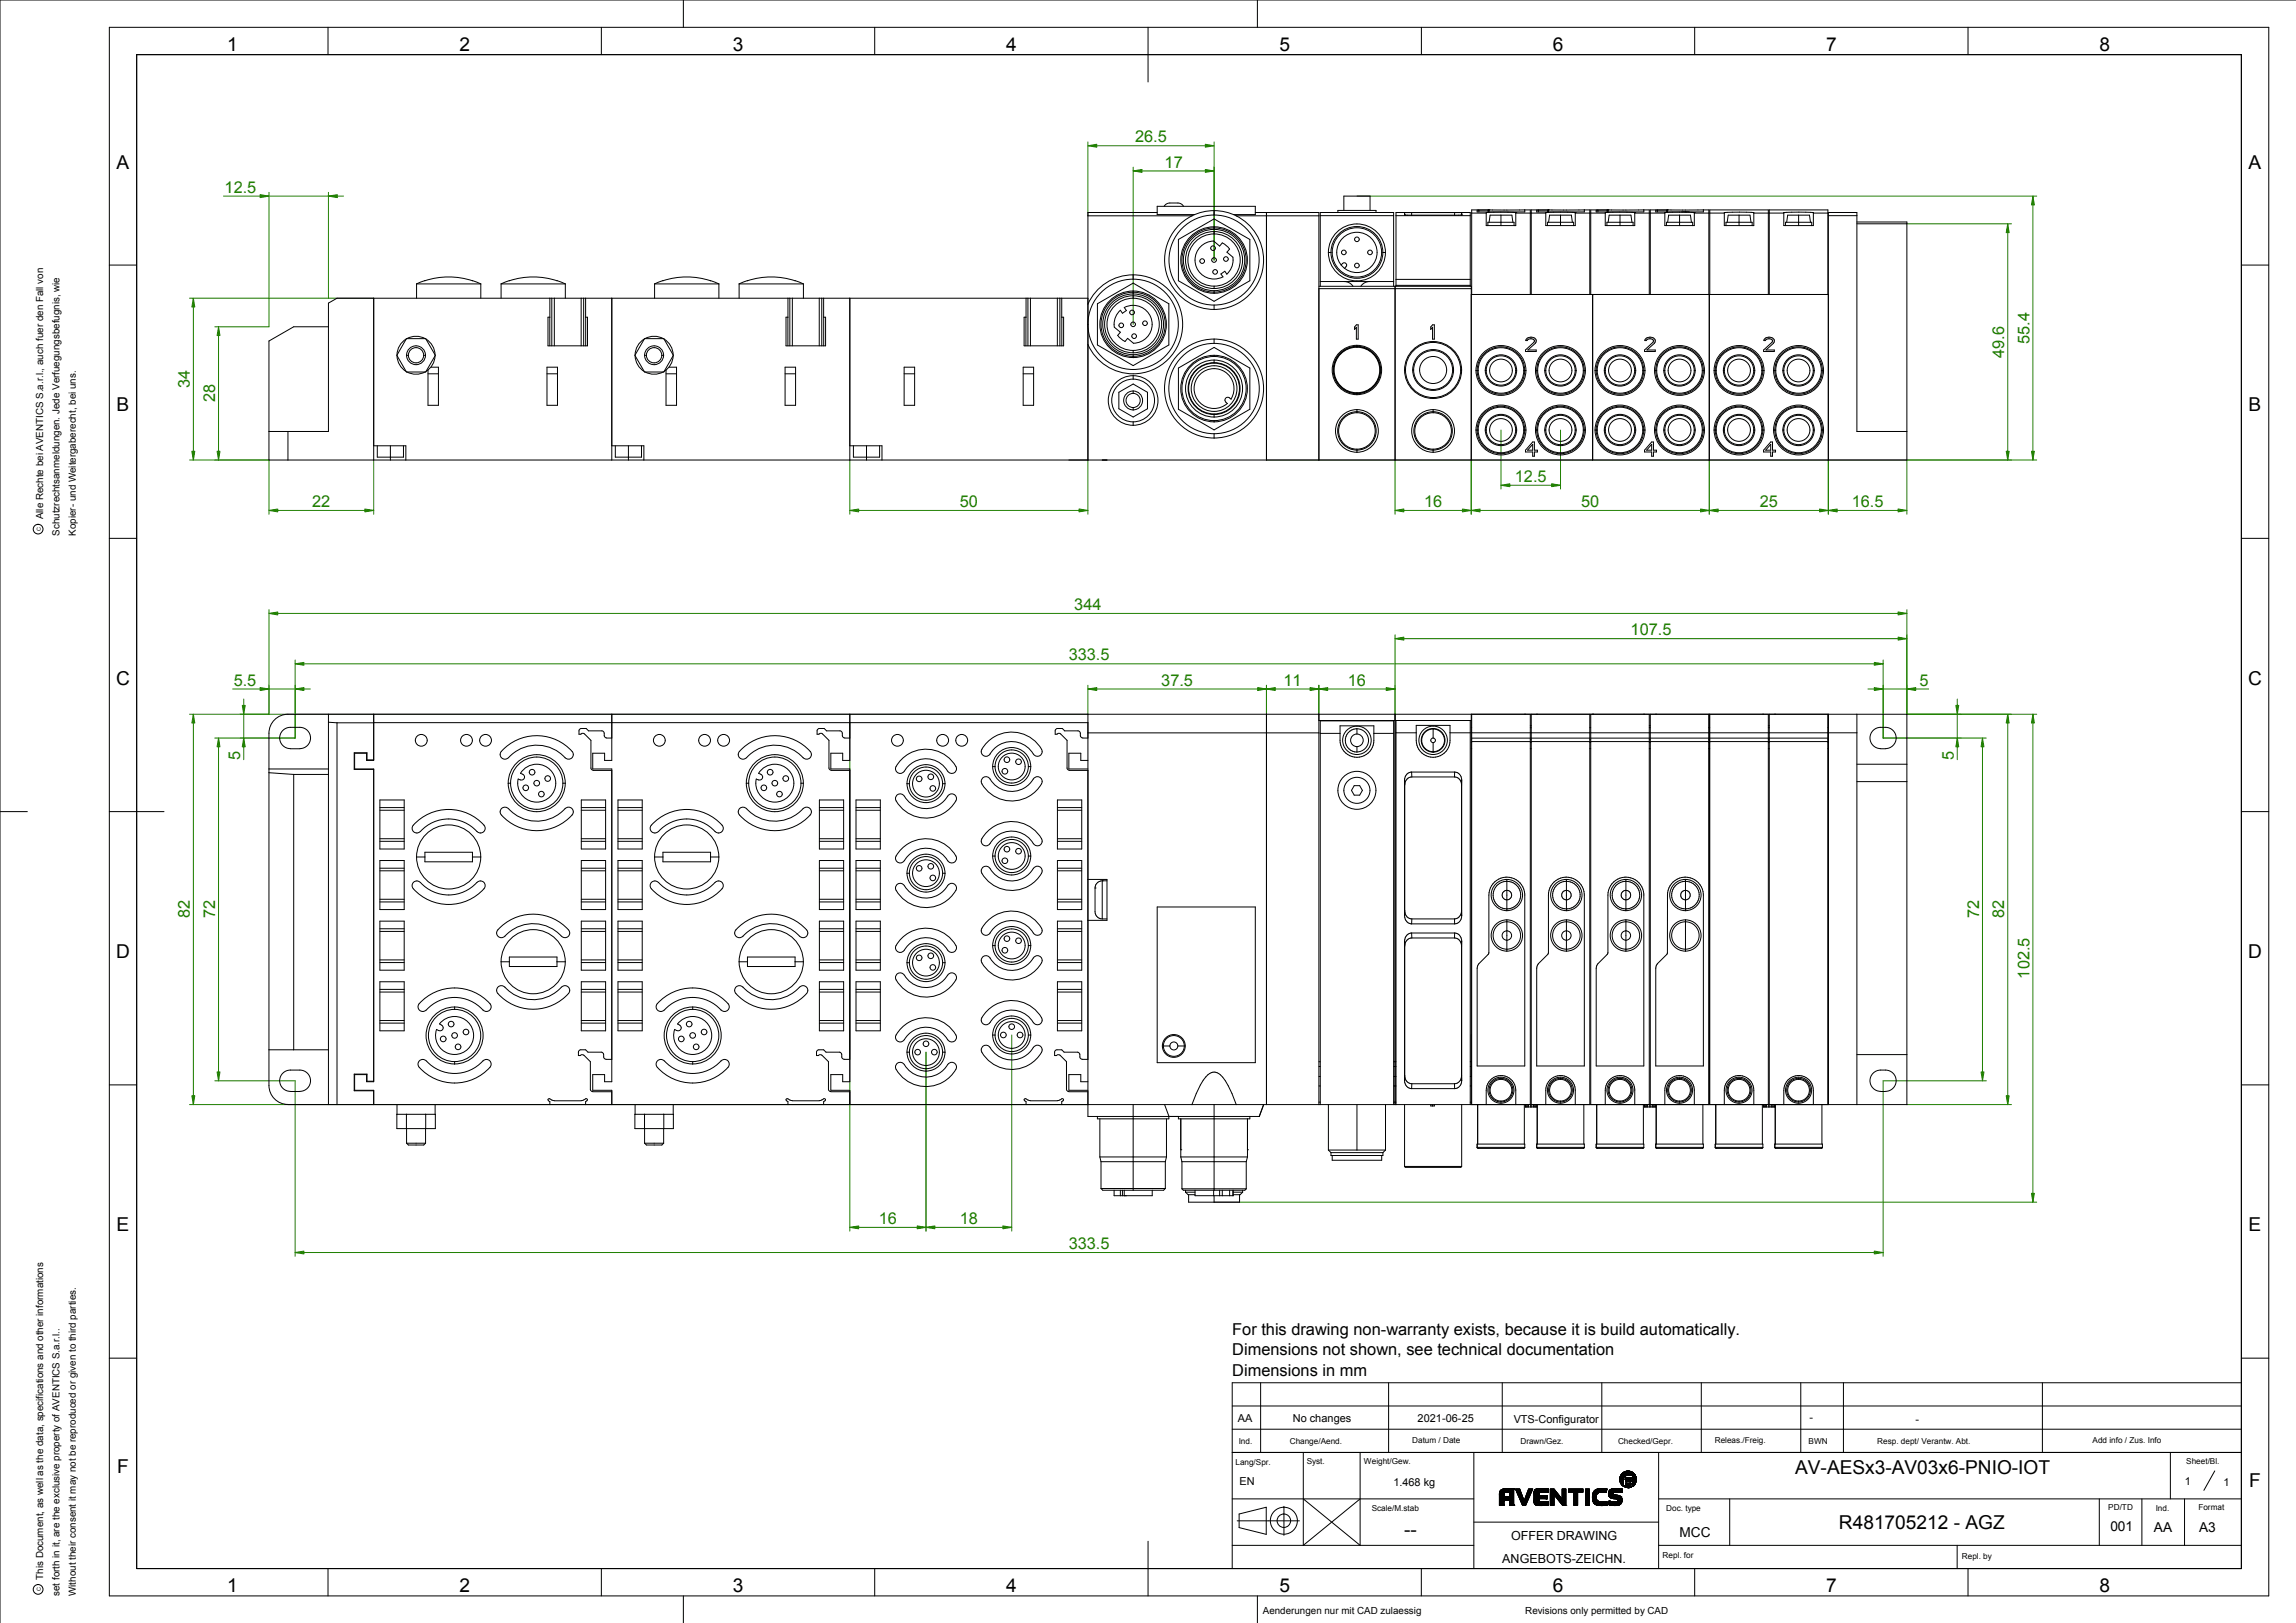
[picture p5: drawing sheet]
<svg xmlns="http://www.w3.org/2000/svg" width="297mm" height="210mm" viewBox="0 0 297 210" stroke-linecap="round" stroke-linejoin="round" font-family="sans-serif">
<defs><g id="words">
<g font-size="2.5">
<text x="29.4" y="6.5">1</text>
<text x="59.4" y="6.5">2</text>
<text x="94.8" y="6.5">3</text>
<text x="130.2" y="6.5">4</text>
<text x="165.5" y="6.5">5</text>
<text x="200.9" y="6.5">6</text>
<text x="236.2" y="6.5">7</text>
<text x="271.6" y="6.5">8</text>
<text x="15.1" y="21.9">A</text>
<text x="290.9" y="21.9">A</text>
<text x="15.1" y="53.2">B</text>
<text x="290.9" y="53.2">B</text>
<text x="15" y="88.6">C</text>
<text x="290.8" y="88.6">C</text>
<text x="15" y="124">D</text>
<text x="290.8" y="124">D</text>
<text x="15.1" y="159.3">E</text>
<text x="290.9" y="159.3">E</text>
<text x="15.2" y="190.6">F</text>
<text x="232.2" y="190.7">AV-AESx3-AV03x6-PNIO-IOT</text>
<text x="237.9" y="197.9">R481705212 - AGZ</text>
<text x="291" y="192.4">F</text>
<text x="181.7" y="198.8">--</text>
<text x="29.4" y="206">1</text>
<text x="59.4" y="206">2</text>
<text x="94.8" y="206">3</text>
<text x="130.2" y="206">4</text>
<text x="165.5" y="206">5</text>
<text x="200.9" y="206">6</text>
<text x="236.2" y="206">7</text>
<text x="271.6" y="206">8</text>
</g>
<g font-size="2.1" fill="#1f7f00">
<text x="146.9" y="18.4">26.5</text>
<text x="150.7" y="21.7">17</text>
<text x="29.1" y="24.9">12.5</text>
<text x="259.3" y="46.3" transform="rotate(-90 259.3 46.3)">49.6</text>
<text x="262.6" y="44.5" transform="rotate(-90 262.6 44.5)">55.4</text>
<text x="24.6" y="50.2" transform="rotate(-90 24.6 50.2)">34</text>
<text x="27.8" y="52.1" transform="rotate(-90 27.8 52.1)">28</text>
<text x="40.4" y="65.6">22</text>
<text x="124.2" y="65.6">50</text>
<text x="184.2" y="65.6">16</text>
<text x="196" y="62.4">12.5</text>
<text x="204.6" y="65.6">50</text>
<text x="227.7" y="65.6">25</text>
<text x="239.6" y="65.6">16.5</text>
<text x="139" y="78.9">344</text>
<text x="211" y="82.2">107.5</text>
<text x="30.2" y="88.7">5.5</text>
<text x="138.3" y="85.5">333.5</text>
<text x="150.2" y="88.7">37.5</text>
<text x="166.1" y="88.7">11</text>
<text x="174.4" y="88.7">16</text>
<text x="248.3" y="88.7">5</text>
<text x="31.1" y="98.3" transform="rotate(-90 31.1 98.3)">5</text>
<text x="252.8" y="98.3" transform="rotate(-90 252.8 98.3)">5</text>
<text x="24.6" y="118.9" transform="rotate(-90 24.6 118.9)">82</text>
<text x="27.8" y="118.9" transform="rotate(-90 27.8 118.9)">72</text>
<text x="256" y="118.9" transform="rotate(-90 256 118.9)">72</text>
<text x="259.3" y="118.9" transform="rotate(-90 259.3 118.9)">82</text>
<text x="262.6" y="126.6" transform="rotate(-90 262.6 126.6)">102.5</text>
<text x="113.7" y="158.4">16</text>
<text x="124.2" y="158.4">18</text>
<text x="138.3" y="161.6">333.5</text>
</g>
<g font-size="2.1">
<text x="159.4" y="172.8">For this drawing non-warranty exists, because it is build automatically.</text>
<text x="159.4" y="175.4">Dimensions not shown, see technical documentation</text>
<text x="159.4" y="178">Dimensions in mm</text>
</g>
<g font-size="1.8">
<text x="217.3" y="198.8">MCC</text>
<text x="273" y="198.1">001</text>
<text x="278.7" y="198.3">AA</text>
<text x="284.5" y="198.3">A3</text>
</g>
<g font-size="1.6">
<text x="194.4" y="202.2">ANGEBOTS-ZEICHN.</text>
<text x="195.5" y="199.2">OFFER DRAWING</text>
</g>
<g font-size="1.4">
<text x="160.2" y="184">AA</text>
<text x="167.3" y="184">No changes</text>
<text x="183.4" y="184.1">2021-06-25</text>
<text x="195.8" y="184.2">VTS-Configurator</text>
<text x="234.1" y="183.9">-</text>
<text x="247.8" y="184.1">-</text>
<text x="160.3" y="192.2">EN</text>
<text x="180.3" y="192.3">1.468 kg</text>
<text x="282.7" y="192.2">1</text>
<text x="287.7" y="192.4">1</text>
</g>
<g font-size="1.3">
<text x="5.6" y="67.2" transform="rotate(-90 5.6 67.2)">Alle Rechte bei AVENTICS S.a.r.l., auch fuer den Fall von</text>
<text x="7.7" y="69.3" transform="rotate(-90 7.7 69.3)">Schutzrechtsanmeldungen. Jede Verfuegungsbefugnis, wie</text>
<text x="9.8" y="69.3" transform="rotate(-90 9.8 69.3)">Kopier- und Weitergaberecht, bei uns.</text>
<text x="5.6" y="204.4" transform="rotate(-90 5.6 204.4)">This Document, as well as the data, specifications and other informations</text>
<text x="7.7" y="206.5" transform="rotate(-90 7.7 206.5)">set forth in it, are the exclusive property of AVENTICS S.a.r.l..</text>
<text x="9.8" y="206.5" transform="rotate(-90 9.8 206.5)">Without their consent it may not be reproduced or given to third parties.</text>
<text x="163.4" y="208.9">Aenderungen nur mit CAD zulaessig</text>
<text x="197.3" y="208.9">Revisions only permitted by CAD</text>
</g>
<g font-size="1.1">
<text x="159.8" y="189.6">Lang/Spr.</text>
<text x="160.3" y="186.9">Ind.</text>
<text x="166.9" y="186.9">Change/Aend.</text>
<text x="169.1" y="189.5">Syst.</text>
<text x="176.5" y="189.4">Weight/Gew.</text>
<text x="182.7" y="186.8">Datum / Date</text>
<text x="196.7" y="186.8">Drawn/Gez.</text>
<text x="209.3" y="186.8">Checked/Gepr.</text>
<text x="221.9" y="186.7">Releas./Freig.</text>
<text x="234" y="186.8">BWN</text>
<text x="242.9" y="186.9">Resp. dept/ Verantw. Abt.</text>
<text x="270.7" y="186.7">Add info / Zus. Info</text>
<text x="282.8" y="189.4">Sheet/Bl.</text>
<text x="177.5" y="195.5">Scale/M.stab</text>
<text x="215.6" y="195.5">Doc. type</text>
<text x="272.8" y="195.4">PD/TD</text>
<text x="278.9" y="195.5">Ind.</text>
<text x="284.4" y="195.4">Format</text>
<text x="215.1" y="201.6">Repl. for</text>
<text x="253.8" y="201.7">Repl. by</text>
</g>
<g font-size=".7">
<text x="5.3" y="68.7" transform="rotate(-90 5.3 68.7)">C</text>
<text x="5.3" y="206" transform="rotate(-90 5.3 206)">C</text>
</g>
</g></defs>
<g fill="none" stroke="#000" stroke-width=".13">
<path d="M0 0h297.1v210.1h-297.1zM88.4 0v3.5M162.7 0v3.5M14.1 3.5h279.4v203h-279.4zM17.7 7.1h272.3v195.9h-272.3zM42.4 3.5v3.6M77.8 3.5v3.6M113.2 3.5v3.6M148.5 3.5v7.1M183.9 3.5v3.6M219.2 3.5v3.6M254.6 3.5v3.6"/>
<path d="M14.1 34.3h3.6M48.3 38.6v20.9M53.9 36.7h8.3M53.9 36.7v1.9M55 36.3l-1.1 .4M55 36.3a9.8 9.8 0 0 1 6.1 0M55 36.3h.1M61.1 36.3l1.1 .4M61.1 36.3h.1M62.2 36.7v1.9M64.8 36.7h8.3M64.8 36.7v1.9"/>
<path d="M65.9 36.3l-1.1 .4M65.9 36.3h.1M71.1 38.6v6.2M71.4 38.6v6.2M71.7 38.6v6.2M72.1 36.3a9.8 9.8 0 0 0-6.2 0M72.1 36.3l1 .4M72.1 36.3h.1M73.1 36.7v1.9M75.2 38.6v6.2M75.5 38.6v6.2M75.8 38.6v2.4h.2v3.8h-5.1v-3.8h.2"/>
<path d="M79.1 38.6v20.9M84.7 36.7v1.9M84.7 36.7h8.3M85.8 36.3l-1.1 .4M85.8 36.3a9.8 9.8 0 0 1 6.1 0M85.8 36.3h.1M91.9 36.3l1.1 .4M91.9 36.3h.1M93 36.7v1.9M95.6 36.7h8.3M95.6 36.7v1.9M96.7 36.3l-1.1 .4"/>
<path d="M96.7 36.3a9.8 9.8 0 0 1 6.2 0M96.7 36.3h.1M101.9 38.6v6.2M102.2 38.6v6.2M102.5 38.6v6.2M102.9 36.3l1 .4M102.9 36.3h.1M103.9 36.7v1.9M106 38.6v6.2M106.3 38.6v6.2M106.6 38.6v6.2M109.9 38.6v20.9"/>
<path d="M132.7 38.6v6.2M133 38.6v6.2M133.3 38.6v6.2M136.8 38.6v6.2M137.1 38.6v6.2M137.4 38.6v6.2M140.7 27.9h13.5M140.7 38.6h-97.1l-1.1 .6v16.6h-7.7M142 39.3l4.6-2.7 4.6 2.7v5.3l-4.6 2.7-4.6-2.7zM143.2 27.5h.1M146.6 35.6a6.4 6.4 0 0 1 5.4 9.9 6.4 6.4 0 0 1-11.2-.9M146.6 35.6a6.4 6.4 0 0 0-5.9 3.8"/>
<path d="M146.6 37.7a4.3 4.3 0 0 0-4.3 4.3 4.3 4.3 0 0 0 4.3 4.3M146.6 37.7a4.3 4.3 0 0 1 4.3 4.3 4.3 4.3 0 0 1-4.3 4.3M146.6 38.3a3.7 3.7 0 0 1 3.7 3.7 3.7 3.7 0 0 1-3.7 3.7M146.6 38.3a3.7 3.7 0 0 0-3.7 3.7 3.7 3.7 0 0 0 3.7 3.7M146.6 35.6v.5M146.6 37.7v.3M146.6 38.3v.3M149.7 27.5h-9v32M152.5 31l4.6-2.7 4.6 2.7v5.3l-4.6 2.7-4.6-2.7zM153.1 26.7l-.2-.2a2.33 2.33 0 0 0-2.1 0l-.2 .2M154.6 27.8h-4.9v-1.1h12.7v1.1h-2.8M157.1 27.8a5.8 5.8 0 0 1 5.8 5.9 5.8 5.8 0 0 1-5.8 5.8"/>
<path d="M157.1 27.8a5.8 5.8 0 0 0-5.9 5.9 5.8 5.8 0 0 0 5.9 5.8M157.1 30.3a3.4 3.4 0 0 0-3.4 3.4 3.4 3.4 0 0 0 3.4 3.3M157.1 27.3v.5M157.1 29.4v.3M157.1 30v.3M157.1 37v.4M157.1 37.6v.4M157.1 39.5v.6M157.1 30.3a3.4 3.4 0 0 1 3.3 3.4 3.4 3.4 0 0 1-3.3 3.3M159.1 32.2l-.4-.4-.6-.4-.3 .4-.8-.6a2.46 2.46 0 0 0-2.3 3.1 2.46 2.46 0 0 0 3.5 1.5l-.2-.3 .5-.4 .2 .4M159.1 32.2l-.4 .4 .8 .7M159.5 33.3v.2a2.45 2.45 0 0 1-.8 2"/>
<path d="M159.9 27.9h10.7M162.4 27.5h8.2v32M163.8 27.5v32M170.6 37h19.7v22.5M170.6 37.4h19.7M170.8 37v-9.5h9.5v9.5M170.8 27.9h9.5M170.8 36.4h9.5M171.9 32.7h.3M171.9 32.7a3.7 3.7 0 0 1 3.6-3.7 3.7 3.7 0 0 1 3.7 3.7M173.1 27.5v-.3h4.9v.3M173.5 34.3l.2-.2a.3 .3 0 0 1 .4 0 .3 .3 0 0 1 0 .4l-.2 .2"/>
<path d="M173.9 27.2v-1.8h3.3v1.8M173.9 36.4a1.32 1.32 0 0 1 1.1 .7M177.2 36.4a1.32 1.32 0 0 0-1.1 .6M178.9 32.7h.3M179.2 32.7a3.7 3.7 0 0 1-3.7 3.7 3.7 3.7 0 0 1-3.6-3.7M180.5 37v22.5M180.6 37v-9.5h9.6v9.5M180.6 27.9h9.6M180.6 36.9h9.6M180.6 36.2h9.6M181.7 27.8h.1M181.7 27.5h.1"/>
<path d="M181.7 27.5h7.4v.3M181.7 27.8h7.4M181.7 27.5v.3M182.6 27.5v.3M188.2 27.5v.3M189.1 27.8h.1M189.1 27.5h.1M190.3 38.1h46.2M190.4 27.6h1.9M191.3 27.2h1.2v.2M191.3 27.2v.2M192.3 27.5h3.8v1.7h-3.8z"/>
<path d="M192.5 29.2v-.4h3.4v.4M192.6 27.2h.1M192.6 27.2h-2.2v10.9M192.6 27.2h4.7M192.6 27.2v.2M192.6 28.8l.2-1h2.8l.1 1M194.2 27.8v1.4M196.1 27.5h.1M196.1 27.6h1.9M197.3 27.2h.7v10.9M197.3 27.2v.2h-6.2v-.2h.2M198.1 27.6h1.9"/>
<path d="M199 27.2h1.2v.2M199 27.2v.2M200 27.5h3.8v1.7h-3.8zM200.2 29.2v-.4h3.4v.4M200.3 27.2h.1M200.3 27.2h-2.2v10.9M200.3 27.2h4.7M200.3 27.2v.2M200.3 28.8l.2-1h2.8l.1 1M201.9 27.8v1.4M203.8 27.5h.1M203.8 27.6h1.9"/>
<path d="M205 27.2h.7v10.9M205 27.2v.2h-6.2v-.2h.2M205.8 27.6h1.9M206 38.1v21.4M206 38.2h.1M206.1 38.1v21.4M206.7 27.2h1.2v.2M206.7 27.2v.2M207.7 27.5h3.8v1.7h-3.8zM207.9 29.2v-.4h3.4v.4M208 27.2h.1M208 27.2h-2.2v10.9"/>
<path d="M208 27.2h4.7M208 27.2v.2M208.1 28.8l.1-1h2.8l.1 1M209.6 27.8v1.4M211.5 27.5h.1M211.5 27.6h1.9M212.7 27.2h.7v10.9M212.7 27.2v.2h-6.2v-.2h.2M213.5 27.6h1.9M214.4 27.2h1.2v.2M214.4 27.2v.2M215.4 27.5h3.8v1.7h-3.8z"/>
<path d="M215.6 29.2v-.4h3.4v.4M215.7 27.2h.1M215.7 27.2h-2.2v10.9M215.7 27.2h5.4v10.9M215.7 27.2v.2M215.7 28.8l.2-1h2.8l.1 1M217.3 27.8v1.4M218.1 27.4h.4M218.1 27.4h-.5M218.1 27.4h.1M219.2 27.5h.1M219.2 27.6h1.9"/>
<path d="M220.4 27.2v.2h-6.2v-.2h.2M221.1 38.1v21.4M221.2 38.1v-10.9h7.6v10.9M221.2 27.6h1.9M223.1 27.5h.1M223.1 27.5h3.8v1.7h-3.8zM223.3 29.2v-.4h3.4v.4M223.5 28.8l.1-1h2.8l.1 1M225 27.8v1.4M226.9 27.6h1.9M228.9 38.1v-10.9h7.6v10.9M228.9 27.6h1.9"/>
<path d="M230.8 27.5h.1M230.8 27.5h3.8v1.7h-3.8zM231 29.2v-.4h3.4v.4M231.1 28.8l.2-1h2.8l.1 1M232.7 27.8v1.4M234.6 27.6h1.9M236.5 27.9h3.7M240.2 28.7h6.5v30.8h-211.9v-15.4l3.2-1.8h4.5M240.2 29h6.5M290 34.3h3.5M37.3 55.8v3.7M48.3 57.7h4.2v1.8"/>
<path d="M48.8 57.7v1.5h3.4v-1.5M50.5 57.7v1.8M51.4 46a2.46 2.46 0 0 0 1.2 2.1M52.6 43.9a2.46 2.46 0 0 0-1.2 2M52.6 43.8h2.5l1.2 2.2-1.2 2.1h-2.5l-1.3-2.1zM52.6 46h.2M52.6 43.8a2.47 2.47 0 0 1 2.4 0M54.8 46a.99 .99 0 0 1-1 1 .99 .99 0 0 1-1-1M54.8 46a.99 .99 0 0 0-1-1 .99 .99 0 0 0-1 1M54.8 46h.3M55 48.1a2.47 2.47 0 0 1-2.4 0M55 46a1.22 1.22 0 0 1-1.2 1.2 1.22 1.22 0 0 1-1.2-1.2"/>
<path d="M55 46a1.22 1.22 0 0 0-1.2-1.2 1.22 1.22 0 0 0-1.2 1.2M55.1 43.9a2.46 2.46 0 0 1 1.2 2M55.4 48.4h1.3M55.8 47.5h.9v4.9h-1.3v-4.5M56.3 46a2.46 2.46 0 0 1-1.2 2.1M70.8 47.5h1.3v4.9h-1.3zM70.8 48.4h1.3M75.8 41v3.8M79.1 57.7h4.2v1.8M79.6 57.7v1.5h3.4v-1.5M81.3 57.7v1.8M82.2 46a2.46 2.46 0 0 0 1.2 2.1"/>
<path d="M83.4 43.9a2.46 2.46 0 0 0-1.2 2M83.4 43.8h2.5l1.2 2.2-1.2 2.1h-2.5l-1.3-2.1zM83.4 46h.2M83.4 43.8a2.47 2.47 0 0 1 2.4 0M85.6 46a1 1 0 0 1-1 1 1 1 0 0 1-1-1M85.6 46a1 1 0 0 0-1-1 1 1 0 0 0-1 1M85.6 46h.3M85.8 48.1a2.47 2.47 0 0 1-2.4 0M85.9 43.9a2.46 2.46 0 0 1 1.2 2M86.2 48.4h1.3M86.5 47.5h1v4.9h-1.3v-4.5M87.1 46a2.46 2.46 0 0 1-1.2 2.1"/>
<path d="M101.6 47.5h1.3v4.9h-1.3zM101.6 48.4h1.3M101.9 41h-.2v3.8h5.1v-3.8h-.2M109.9 57.7h4.2v1.8M110.4 57.7v1.5h3.4v-1.5M112.1 57.7v1.8M117 47.5h1.3v4.9h-1.3zM117 48.4h1.3M132.4 47.5h1.3v4.9h-1.3zM132.4 48.4h1.3M132.7 41h-.2v3.8h5.1v-3.8h-.2M144.7 50.8l1.9-1.1 1.9 1.1v2.1l-1.9 1.1-1.9-1.1z"/>
<path d="M145.5 44.2l.4-.4 .8 .6M145.5 44.2l-.5-.3-.4-.5 .3-.4-.7-.7-.1-.1a2.45 2.45 0 0 1 .8-2.1l.3 .4 .5-.3-.3-.4a2.45 2.45 0 0 1 3.6 1.5 2.45 2.45 0 0 1-2.3 3.1M146.6 48.6a3.2 3.2 0 0 0-3.2 3.2 3.2 3.2 0 0 0 3.2 3.2M146.6 49.1a2.76 2.76 0 0 0-2.8 2.7 2.76 2.76 0 0 0 2.8 2.8M146.6 50.9a.92 .92 0 0 0-.9 .9 .92 .92 0 0 0 .9 .9M146.6 50.9a.92 .92 0 0 1 .9 .9 .92 .92 0 0 1-.9 .9M146.6 45.4v.3M146.6 45.9v.4M146.6 48.6v.5M146.6 50.6v.3M146.6 52.8v.3M146.6 54.6v.5"/>
<path d="M146.6 48.6a3.2 3.2 0 0 1 3.2 3.2 3.2 3.2 0 0 1-3.2 3.2M146.6 49.1a2.76 2.76 0 0 1 2.8 2.7 2.76 2.76 0 0 1-2.8 2.8M152.5 47.6l4.6-2.6 4.6 2.6v5.4l-4.6 2.6-4.6-2.6zM157.1 43.9a6.4 6.4 0 0 0-6.4 6.4 6.4 6.4 0 0 0 6.4 6.4M157.1 43.9a6.4 6.4 0 0 1 6.4 6.4 6.4 6.4 0 0 1-6.4 6.4M157.1 46a4.3 4.3 0 0 1 4.3 4.3 4.3 4.3 0 0 1-4.3 4.3M157.1 46a4.3 4.3 0 0 0-4.3 4.3 4.3 4.3 0 0 0 4.3 4.3M157.1 46.6a3.7 3.7 0 0 0-3.7 3.7 3.7 3.7 0 0 0 3.7 3.7M157.1 43.9v.5M157.1 46v.1M157.1 46.6v.3M157.1 53.7v.3"/>
<path d="M157.1 54.5v.1M157.1 56.1v.6M157.1 46.6a3.7 3.7 0 0 1 3.7 3.7 3.7 3.7 0 0 1-3.7 3.7M158.6 52.1l.2 .1M159.3 51.6a2.58 2.58 0 0 0-1.9-3.9 2.58 2.58 0 0 0-2.8 3.3 2.58 2.58 0 0 0 4.2 1.2M159.3 51.7a.46 .46 0 0 0-.7-.2 .36 .36 0 0 0 0 .6M175.5 42h.2v1.9h-.2v-1.5l-.3 .2v-.3zM175.6 53a2.76 2.76 0 0 0-2.8 2.8 2.76 2.76 0 0 0 2.8 2.7M175.6 44.9a2.95 2.95 0 0 0-3 3 2.95 2.95 0 0 0 3 2.9M175.6 44.7v.2M175.6 50.8v.3M175.6 53v.4"/>
<path d="M175.6 58.1v.4M175.6 53a2.76 2.76 0 0 1 2.7 2.8 2.76 2.76 0 0 1-2.7 2.7M175.6 44.9a2.95 2.95 0 0 1 2.9 3 2.95 2.95 0 0 1-2.9 2.9M181.7 47.9h.1M181.8 47.9a3.6 3.6 0 0 1 3.6-3.6 3.6 3.6 0 0 1 3.6 3.6M182.8 47.9h.1M185.3 42h.3v1.9h-.3v-1.5l-.2 .2v-.3zM185.4 53a2.76 2.76 0 0 0-2.8 2.8 2.76 2.76 0 0 0 2.8 2.7M185.4 53v.4M185.4 58.1v.4M185.4 53a2.76 2.76 0 0 1 2.8 2.8 2.76 2.76 0 0 1-2.8 2.7M187.9 47.9h.2"/>
<path d="M189 47.9a3.6 3.6 0 0 1-3.6 3.5 3.6 3.6 0 0 1-3.6-3.5M189 47.9h.1M191 55.7a3.2 3.2 0 0 1 3.2-3.3 3.2 3.2 0 0 1 3.2 3.3M191 48h.2M191 55.7h.2M191.2 55.7a2.95 2.95 0 0 1 3-3 2.95 2.95 0 0 1 2.9 3M192.2 48h.1M192.2 55.7h.1M192.2 55.7a2.03 2.03 0 0 1 2-2.1 2.03 2.03 0 0 1 2 2.1M196.1 48a1.91 1.91 0 0 1-1.9 1.8 1.91 1.91 0 0 1-1.9-1.8M196.1 55.7a1.91 1.91 0 0 1-1.9 1.8 1.91 1.91 0 0 1-1.9-1.8M196.1 48a1.91 1.91 0 0 0-1.9-2 1.91 1.91 0 0 0-1.9 2"/>
<path d="M196.1 55.7a1.91 1.91 0 0 0-1.9-2 1.91 1.91 0 0 0-1.9 2M196.1 48h.1M196.1 55.7h.1M196.2 48a2.03 2.03 0 0 0-2-2.1 2.03 2.03 0 0 0-2 2.1M196.2 48a2.03 2.03 0 0 1-2 2 2.03 2.03 0 0 1-2-2M196.2 55.7a2.03 2.03 0 0 1-2 2 2.03 2.03 0 0 1-2-2M197.1 48a2.95 2.95 0 0 1-2.9 2.9 2.95 2.95 0 0 1-3-2.9M197.1 55.7a2.95 2.95 0 0 1-2.9 2.9 2.95 2.95 0 0 1-3-2.9M197.1 48a2.95 2.95 0 0 0-2.9-3 2.95 2.95 0 0 0-3 3M197.1 48h.3M197.1 55.7h.3M197.4 48a3.2 3.2 0 0 1-3.2 3.2 3.2 3.2 0 0 1-3.2-3.2"/>
<path d="M197.4 48a3.2 3.2 0 0 0-3.2-3.3 3.2 3.2 0 0 0-3.2 3.3M197.4 55.7a3.2 3.2 0 0 1-3.2 3.2 3.2 3.2 0 0 1-3.2-3.2M197.6 43.8a.71 .71 0 0 1 1.1 .3l-.1 .3-.9 .9h1v.2h-1.3v-.2l1.1-1.2a.52 .52 0 0 0-.9 0h-.2zM198.3 57.2h.2v1.1h.4v.2h-.4v.5h-.2v-.5h-.9v-.2zM198.3 57.5v.8h-.7zM198.7 55.7a3.2 3.2 0 0 1 3.2-3.3 3.2 3.2 0 0 1 3.2 3.3M198.7 48h.2M198.7 55.7h.2M199.9 48h.1M199.9 55.7h.1M199.9 55.7a2.03 2.03 0 0 1 2-2.1 2.03 2.03 0 0 1 2 2.1M203.8 48a1.9 1.9 0 0 1-1.9 1.8 1.9 1.9 0 0 1-1.9-1.8"/>
<path d="M203.8 55.7a1.9 1.9 0 0 1-1.9 1.8 1.9 1.9 0 0 1-1.9-1.8M203.8 48a1.9 1.9 0 0 0-1.9-2 1.9 1.9 0 0 0-1.9 2M203.8 55.7a1.9 1.9 0 0 0-1.9-2 1.9 1.9 0 0 0-1.9 2M203.8 48h.1M203.8 55.7h.1M203.9 48a2.03 2.03 0 0 0-2-2.1 2.03 2.03 0 0 0-2 2.1M203.9 48a2.03 2.03 0 0 1-2 2 2.03 2.03 0 0 1-2-2M203.9 55.7a2.03 2.03 0 0 1-2 2 2.03 2.03 0 0 1-2-2M204.8 48h.3M204.8 55.7h.3M205.1 48a3.2 3.2 0 0 1-3.2 3.2 3.2 3.2 0 0 1-3.2-3.2M205.1 48a3.2 3.2 0 0 0-3.2-3.3 3.2 3.2 0 0 0-3.2 3.3"/>
<path d="M205.1 55.7a3.2 3.2 0 0 1-3.2 3.2 3.2 3.2 0 0 1-3.2-3.2M206 59.5h.1M206.4 55.7a3.2 3.2 0 0 1 3.2-3.3 3.2 3.2 0 0 1 3.2 3.3M206.4 48h.2M206.4 55.7h.2M207.6 48h.1M207.6 55.7h.1M207.6 55.7a2.03 2.03 0 0 1 2-2.1 2.03 2.03 0 0 1 2 2.1M211.5 48a1.9 1.9 0 0 1-1.9 1.8 1.9 1.9 0 0 1-1.9-1.8M211.5 55.7a1.9 1.9 0 0 1-1.9 1.8 1.9 1.9 0 0 1-1.9-1.8M211.5 48a1.9 1.9 0 0 0-1.9-2 1.9 1.9 0 0 0-1.9 2M211.5 55.7a1.9 1.9 0 0 0-1.9-2 1.9 1.9 0 0 0-1.9 2"/>
<path d="M211.5 48h.1M211.5 55.7h.1M211.6 48a2.03 2.03 0 0 0-2-2.1 2.03 2.03 0 0 0-2 2.1M211.6 48a2.03 2.03 0 0 1-2 2 2.03 2.03 0 0 1-2-2M211.6 55.7a2.03 2.03 0 0 1-2 2 2.03 2.03 0 0 1-2-2M212.5 48h.3M212.5 55.7h.3M212.8 48a3.2 3.2 0 0 1-3.2 3.2 3.2 3.2 0 0 1-3.2-3.2M212.8 55.7a3.2 3.2 0 0 1-3.2 3.2 3.2 3.2 0 0 1-3.2-3.2M212.8 48a3.2 3.2 0 0 0-3.2-3.3 3.2 3.2 0 0 0-3.2 3.3M212.8 43.9a.78 .78 0 0 1 1.3 .2l-.1 .3-.9 .9h1v.2h-1.3v-.2l1.1-1.2a.52 .52 0 0 0-.9 0h-.2zM213.7 57.2h.2v1.1h.4v.2h-.4v.5h-.2v-.5h-.9v-.2z"/>
<path d="M213.7 57.5v.8h-.7zM214.1 55.7a3.2 3.2 0 0 1 3.2-3.3 3.2 3.2 0 0 1 3.2 3.3M214.1 48h.2M214.1 55.7h.2M214.3 55.7a2.95 2.95 0 0 1 3-3 2.95 2.95 0 0 1 2.9 3M215.3 48h.1M215.3 55.7h.1M215.3 55.7a2.03 2.03 0 0 1 2-2.1 2.03 2.03 0 0 1 2 2.1M219.2 48a1.9 1.9 0 0 1-1.9 1.8 1.9 1.9 0 0 1-1.9-1.8M219.2 55.7a1.9 1.9 0 0 1-1.9 1.8 1.9 1.9 0 0 1-1.9-1.8M219.2 48a1.9 1.9 0 0 0-1.9-2 1.9 1.9 0 0 0-1.9 2M219.2 55.7a1.9 1.9 0 0 0-1.9-2 1.9 1.9 0 0 0-1.9 2"/>
<path d="M219.2 48h.1M219.2 55.7h.1M219.3 48a2.03 2.03 0 0 0-2-2.1 2.03 2.03 0 0 0-2 2.1M219.3 48a2.03 2.03 0 0 1-2 2 2.03 2.03 0 0 1-2-2M219.3 55.7a2.03 2.03 0 0 1-2 2 2.03 2.03 0 0 1-2-2M220.2 48a2.95 2.95 0 0 1-2.9 2.9 2.95 2.95 0 0 1-3-2.9M220.2 55.7a2.95 2.95 0 0 1-2.9 2.9 2.95 2.95 0 0 1-3-2.9M220.2 48a2.95 2.95 0 0 0-2.9-3 2.95 2.95 0 0 0-3 3M220.2 48h.3M220.2 55.7h.3M220.5 48a3.2 3.2 0 0 1-3.2 3.2 3.2 3.2 0 0 1-3.2-3.2M220.5 55.7a3.2 3.2 0 0 1-3.2 3.2 3.2 3.2 0 0 1-3.2-3.2"/>
<path d="M220.5 48a3.2 3.2 0 0 0-3.2-3.3 3.2 3.2 0 0 0-3.2 3.3M221.8 55.7a3.2 3.2 0 0 1 3.2-3.3 3.2 3.2 0 0 1 3.2 3.3M221.8 48h.2M221.8 55.7h.2M223 48h.1M223 55.7h.1M223 55.7a2.03 2.03 0 0 1 2-2.1 2.03 2.03 0 0 1 2 2.1M226.9 48a1.9 1.9 0 0 1-1.9 1.8 1.9 1.9 0 0 1-1.9-1.8M226.9 55.7a1.9 1.9 0 0 1-1.9 1.8 1.9 1.9 0 0 1-1.9-1.8M226.9 48a1.9 1.9 0 0 0-1.9-2 1.9 1.9 0 0 0-1.9 2M226.9 55.7a1.9 1.9 0 0 0-1.9-2 1.9 1.9 0 0 0-1.9 2M226.9 48h.1"/>
<path d="M226.9 55.7h.1M227 48a2.03 2.03 0 0 0-2-2.1 2.03 2.03 0 0 0-2 2.1M227 48a2.03 2.03 0 0 1-2 2 2.03 2.03 0 0 1-2-2M227 55.7a2.03 2.03 0 0 1-2 2 2.03 2.03 0 0 1-2-2M227.9 48h.3M227.9 55.7h.3M228.2 48a3.2 3.2 0 0 1-3.2 3.2 3.2 3.2 0 0 1-3.2-3.2M228.2 48a3.2 3.2 0 0 0-3.2-3.3 3.2 3.2 0 0 0-3.2 3.3M228.2 55.7a3.2 3.2 0 0 1-3.2 3.2 3.2 3.2 0 0 1-3.2-3.2M228.2 43.9a.78 .78 0 0 1 1.3 .2l-.1 .3-.9 .9h1v.2h-1.3v-.2l1.1-1.2a.52 .52 0 0 0-.9 0h-.2zM229.1 57.2h.2v1.1h.4v.2h-.4v.5h-.2v-.5h-.9v-.2zM229.1 57.5v.8h-.7z"/>
<path d="M229.5 55.7a3.2 3.2 0 0 1 3.2-3.3 3.2 3.2 0 0 1 3.2 3.3M229.5 48h.2M229.5 55.7h.2M230.7 48h.1M230.7 55.7h.1M230.7 55.7a2.03 2.03 0 0 1 2-2.1 2.03 2.03 0 0 1 2 2.1M234.6 48a1.91 1.91 0 0 1-1.9 1.8 1.91 1.91 0 0 1-1.9-1.8M234.6 55.7a1.91 1.91 0 0 1-1.9 1.8 1.91 1.91 0 0 1-1.9-1.8M234.6 48a1.91 1.91 0 0 0-1.9-2 1.91 1.91 0 0 0-1.9 2M234.6 55.7a1.91 1.91 0 0 0-1.9-2 1.91 1.91 0 0 0-1.9 2M234.6 48h.1M234.6 55.7h.1"/>
<path d="M234.7 48a2.03 2.03 0 0 0-2-2.1 2.03 2.03 0 0 0-2 2.1M234.7 48a2.03 2.03 0 0 1-2 2 2.03 2.03 0 0 1-2-2M234.7 55.7a2.03 2.03 0 0 1-2 2 2.03 2.03 0 0 1-2-2M235.6 48h.3M235.6 55.7h.3M235.9 48a3.2 3.2 0 0 1-3.2 3.2 3.2 3.2 0 0 1-3.2-3.2M235.9 48a3.2 3.2 0 0 0-3.2-3.3 3.2 3.2 0 0 0-3.2 3.3M235.9 55.7a3.2 3.2 0 0 1-3.2 3.2 3.2 3.2 0 0 1-3.2-3.2M246.7 55.8h-6.5v-28.3h-3.7v32M14.1 69.7h3.6M290 69.7h3.5M34.8 99.5h7.7"/>
<path d="M34.8 100l3.2 .2M37.6 96.9a1.38 1.38 0 0 1-1.4-1.4 1.38 1.38 0 0 1 1.4-1.4h1.2a1.38 1.38 0 0 1 1.4 1.4 1.38 1.38 0 0 1-1.4 1.4M37.6 96.9h1.2M42.5 92.4v50.5M42.5 93.5h1.1M43.6 93.5h4.7M43.6 93.5v49.4M48.3 92.4v6h-.9v-.9h-1.5v2h2.4v40.5h-.9v-.9h-1.5v2h2.4v1.8M48.3 93.5h92.4M48.3 98.3h-.8v-.9h-1.7v2.2h2.5M73.1 98.1a.61 .61 0 0 0 .9 0 .61 .61 0 0 0 0-.9 6 6 0 0 0-9.3 .3 .64 .64 0 0 0 .4 .7 .64 .64 0 0 0 .8-.3 4.9 4.9 0 0 1 7.2 .2M75.1 95h.1a.31 .31 0 0 1 .4 0l.9 .8v3.7l.3 .2h2.3"/>
<path d="M75.2 95h-.3v-.6l.3-.1h.6l.3 .3h1.9l.1 .1 .1 .7 .3 .1M78.5 95.5h.6M79.1 92.4v6h-.9v-.9h-1.5v2h2.4v40.5h-.9v-.9h-1.5v2h2.4v1.8M103.9 98.1a.61 .61 0 0 0 .9 0 .61 .61 0 0 0 0-.9 6 6 0 0 0-9.3 .3 .63 .63 0 0 0 .4 .7 .63 .63 0 0 0 .8-.3 4.9 4.9 0 0 1 7.2 .2M109.3 95.5l-.3-.1-.1-.7-.1-.1h-1.9l-.3-.3h-.6l-.2 .1-.1 .6h.3a.3 .3 0 0 1 .4 0l.8 .8 .1 3.7 .3 .2h2.3M109.3 95.5h.6M109.9 92.4v6h-.9v-.9h-1.5v2h2.4v40.5h-.9v-.9h-1.5v2h2.4v1.8M115.9 99.2a.61 .61 0 0 0 .3 .8 .61 .61 0 0 0 .8-.2M115.9 99.2a4.5 4.5 0 0 1 7.8 0M117 99.8a3.2 3.2 0 0 1 5.6 0M123.7 99.2a.61 .61 0 0 1-.3 .8 .61 .61 0 0 1-.8-.2M128.4 99.2h.3"/>
<path d="M133.1 99.2h.3M133.3 99.2a2.46 2.46 0 0 1-2.4 2.5 2.46 2.46 0 0 1-2.5-2.5M133.3 99.2a2.46 2.46 0 0 0-2.4-2.5 2.46 2.46 0 0 0-2.5 2.5M133.7 97.6a.61 .61 0 0 0 .8 .2 .61 .61 0 0 0 .3-.8 4.4 4.4 0 0 0-7.8 .1 .61 .61 0 0 0 .3 .7 .61 .61 0 0 0 .8-.2 3.2 3.2 0 0 1 5.6 0M140.1 95.5l-.3-.1-.1-.7-.1-.1h-1.9l-.3-.3h-.6l-.2 .1-.1 .6h.3a.3 .3 0 0 1 .4 0l.8 .8 .1 3.7 .3 .2h2.3M140.1 95.5h.6M140.7 92.4v52.1h22.2l.6-1.6M140.7 94.8h29.9M140.7 98.4h-.9v-.9h-1.5v2h2.4M163.8 92.4v50.5M170.6 92.4v50.5M170.6 93.2h19.7"/>
<path d="M170.8 94.9h2.6M173.4 93.9h4.3v1.9a2.19 2.19 0 0 1-2.1 2.2 2.19 2.19 0 0 1-2.2-2.2zM175.6 94.3a1.51 1.51 0 0 0-1.6 1.5 1.51 1.51 0 0 0 1.6 1.5M175.6 94.3v.7M175.6 96.6v.7M175.6 94.3a1.5 1.5 0 0 1 1.5 1.5 1.5 1.5 0 0 1-1.5 1.5M177.7 94.9h2.6M180.5 92.4v50.5M180.6 93.2v49.7M180.6 94.8h2.6M182.6 99.9a.97 .97 0 0 0-.9 1v17.6a.99 .99 0 0 0 .9 1.1M182.6 99.9h5.6"/>
<path d="M182.6 99.9l.1 .6M183.2 93.9h4.4v1.9a2.19 2.19 0 0 1-2.2 2.2 2.19 2.19 0 0 1-2.2-2.2zM185.4 97.3a1.47 1.47 0 0 1-1.3-2.1 1.47 1.47 0 0 1 2.4-.4 1.47 1.47 0 0 1-.6 2.4l-.5 .1M185.4 94.3v1.2M185.4 96.1v1.3M187.6 94.8h2.6M188.2 99.9a.97 .97 0 0 1 .9 1v17.6a.98 .98 0 0 1-.9 1.1M188.2 99.9v.6M190.2 93.2v49.7M190.3 92.4v50.5M190.3 96.9h.1M190.3 96.1h.1"/>
<path d="M190.3 95.7h.1M190.3 94.2h.1M190.4 92.4v50.5M190.4 94.8h7.6M190.4 95.5h7.6M190.4 96h7.6M197.3 92.4h.1M198 92.4v50.5M198 96.9h.1M198 93.9h.1M198 96.1h.1M198 95.7h.1"/>
<path d="M198 94.2h.1M198.1 92.4v50.5M198.1 94.8h7.6M198.1 95.5h7.6M198.1 96h7.6M198.8 92.4h.1M205.7 92.4v50.5M205.7 96.9h.1M205.7 96.1h.1M205.7 95.7h.1M205.7 94.2h.1M205.8 92.4v50.5"/>
<path d="M205.8 94.8h7.6M205.8 95.5h7.6M205.8 96h7.6M206 92.4h.1M206.1 92.4h.1M212.7 92.4h.1M213.4 92.4v50.5M213.4 96.9h.1M213.4 93.9h.1M213.4 96.1h.1M213.4 95.7h.1M213.4 94.2h.1"/>
<path d="M213.5 92.4v50.5M213.5 94.8h7.6M213.5 95.5h7.6M213.5 96h7.6M214.2 92.4h.1M221.1 92.4v50.5M221.1 96.9h.1M221.1 96.1h.1M221.1 95.7h.1M221.1 94.2h.1M221.2 92.4v50.5M221.2 94.8h7.6"/>
<path d="M221.2 95.5h7.6M221.2 96h7.6M228.1 92.4h.1M228.8 92.4v50.5M228.8 96.9h.1M228.8 93.9h.1M228.8 96.1h.1M228.8 95.7h.1M228.8 94.2h.1M228.9 92.4v50.5M228.9 94.8h7.6M228.9 95.5h7.6"/>
<path d="M228.9 96h7.6M229.6 92.4h.1M236.5 92.4v50.5M236.5 96.9h.1M236.5 96.1h.1M236.5 95.7h.1M236.5 94.2h.1M236.5 94.8h3.7M240.2 92.4v50.5M240.2 98.9h6.5M243.3 96.9a1.38 1.38 0 0 1-1.4-1.4 1.38 1.38 0 0 1 1.4-1.4 1.63 1.63 0 0 1 1.9 1 1.38 1.38 0 0 1-1.3 1.8M243.3 96.9h.6"/>
<path d="M0 105h3.5M14.1 105h7.1M38 100.2h4.5M38 100.2v35.7M49.1 119.2h3.2v6.4h-3.2zM49.1 111.4h3.2v6.3h-3.2zM49.1 103.5h3.2v6.4h-3.2zM49.1 112.7h3.2M49.1 116.4h3.2M49.1 104.9h3.2M49.1 108.5h3.2M49.1 116.7h3.2"/>
<path d="M49.1 112.4h3.2M49.1 108.9h3.2M49.1 104.5h3.2M53.5 106.8a6.1 6.1 0 0 1 9.2 .2 .62 .62 0 0 1-.2 .7 .62 .62 0 0 1-.8-.1 5 5 0 0 0-7.5 .1 .61 .61 0 0 1-.7-.1 .61 .61 0 0 1 0-.8zM53.9 110.9a4.2 4.2 0 0 1 4.1-4.1 4.2 4.2 0 0 1 4.2 4.1M53.9 110.9h1.1M54.4 114.2a.61 .61 0 0 0-.9 0 .61 .61 0 0 0 0 .8M54.4 114.2a5 5 0 0 0 7.4-.1 .61 .61 0 0 1 .8 .1 .61 .61 0 0 1 0 .8 6.2 6.2 0 0 1-9.1 0M55 110.3h6.1v1.2h-6.1zM61.1 110.9h1.1M62.2 110.9a4.2 4.2 0 0 1-4.2 4.1 4.2 4.2 0 0 1-4.1-4.1M65.7 101.4a3.7 3.7 0 0 1 3.7-3.7 3.7 3.7 0 0 1 3.7 3.7"/>
<path d="M65.7 101.4h.4M66.1 101.4a3.4 3.4 0 0 1 3.3-3.4 3.4 3.4 0 0 1 3.4 3.4M67.3 100.9a.39 .39 0 0 0 .5-.2 .39 .39 0 0 0-.2-.5l-.3-.1a2.46 2.46 0 0 1 4.2-.2 2.46 2.46 0 0 1-1.6 3.9 2.46 2.46 0 0 1-2.9-3l.3 .1M72.8 101.4a3.4 3.4 0 0 1-3.4 3.3 3.4 3.4 0 0 1-3.3-3.3M72.8 101.4h.3M73.1 104.6a5 5 0 0 1-7.5-.1 .61 .61 0 0 0-.8 .2 .61 .61 0 0 0 .1 .8 6.1 6.1 0 0 0 9.3-.3 .61 .61 0 0 0-.4-.7 .61 .61 0 0 0-.7 .2M73.1 101.4a3.7 3.7 0 0 1-3.7 3.6 3.7 3.7 0 0 1-3.7-3.6M75.2 103.5h3.1v6.4h-3.1zM75.2 111.4h3.1v6.3h-3.1zM75.2 119.2h3.1v6.4h-3.1zM75.2 112.7h3.1M75.2 116.4h3.1"/>
<path d="M75.2 104.9h3.1M75.2 108.5h3.1M75.2 116.7h3.1M75.2 112.4h3.1M75.2 108.9h3.1M75.2 104.5h3.1M80 119.2h3.1v6.4h-3.1zM80 111.4h3.1v6.3h-3.1zM80 103.5h3.1v6.4h-3.1zM80 112.7h3.1M80 116.4h3.1M80 104.9h3.1"/>
<path d="M80 108.5h3.1M80 116.7h3.1M80 112.4h3.1M80 108.9h3.1M80 104.5h3.1M84.3 114.2a.64 .64 0 0 1 .9 0 5 5 0 0 0 7.4-.1 .61 .61 0 0 1 .8 .1 .61 .61 0 0 1 0 .8 6.1 6.1 0 0 1-9.3-.2l.1-.4zM84.7 110.9h1.1M85.8 110.3h6.1v1.2h-6.1zM91.9 110.9h1.1M92.5 107.6a.61 .61 0 0 0 .9 0 .61 .61 0 0 0 0-.8 6.1 6.1 0 0 0-9.3 .2 .61 .61 0 0 0 .3 .7 .61 .61 0 0 0 .8-.1 4.9 4.9 0 0 1 7.3 0M96.6 101.4h.3M96.9 101.4a3.4 3.4 0 0 1 3.3-3.4 3.4 3.4 0 0 1 3.4 3.4"/>
<path d="M98.1 100.9a.39 .39 0 0 0 .5-.2 .39 .39 0 0 0-.2-.5l-.3-.1a2.46 2.46 0 0 1 4.2-.2 2.46 2.46 0 0 1-1.6 3.9 2.46 2.46 0 0 1-2.9-3l.3 .1M103.6 101.4a3.4 3.4 0 0 1-3.4 3.3 3.4 3.4 0 0 1-3.3-3.3M103.6 101.4h.3M103.9 104.6a5 5 0 0 1-7.5-.1 .61 .61 0 0 0-.8 .2 .61 .61 0 0 0 .1 .8 6.1 6.1 0 0 0 9.3-.3 .61 .61 0 0 0-.4-.7 .61 .61 0 0 0-.7 .2M106 119.2h3.1v6.4h-3.1zM106 111.4h3.1v6.3h-3.1zM106 103.5h3.1v6.4h-3.1zM106 112.7h3.1M106 116.4h3.1M106 104.9h3.1M106 108.5h3.1M106 116.7h3.1"/>
<path d="M106 112.4h3.1M106 108.9h3.1M106 104.5h3.1M110.7 103.5h3.2v6.4h-3.2zM110.7 111.4h3.2v6.3h-3.2zM110.7 119.2h3.2v6.4h-3.2zM110.7 112.7h3.2M110.7 116.4h3.2M110.7 104.9h3.2M110.7 108.5h3.2M110.7 116.7h3.2M110.7 112.4h3.2"/>
<path d="M110.7 108.9h3.2M110.7 104.5h3.2M115.9 110.8a.62 .62 0 0 0 .3 .8 .62 .62 0 0 0 .8-.2 3.3 3.3 0 0 1 5.8 .2 .61 .61 0 0 0 .7-.1 .61 .61 0 0 0 .2-.7 4.5 4.5 0 0 0-7.8 0M117 114.6a.61 .61 0 0 0-.8-.2 .61 .61 0 0 0-.3 .8 4.5 4.5 0 0 0 7.8 0M117.3 113h.3M117.3 101.4h.3M117.3 101.4a2.46 2.46 0 0 1 2.5-2.4 2.46 2.46 0 0 1 2.5 2.4M122 113h.3M122 101.4h.3M122.3 113a2.46 2.46 0 0 1-2.5 2.4 2.46 2.46 0 0 1-2.5-2.4M122.3 101.4a2.46 2.46 0 0 1-2.5 2.5 2.46 2.46 0 0 1-2.5-2.5M122.3 113a2.46 2.46 0 0 0-2.5-2.5 2.46 2.46 0 0 0-2.5 2.5"/>
<path d="M122.6 103a3.2 3.2 0 0 1-5.6 0M122.6 114.6a3.2 3.2 0 0 1-5.6 0M122.6 103a.61 .61 0 0 1 .8-.2 .61 .61 0 0 1 .3 .8 4.4 4.4 0 0 1-7.8-.3 .61 .61 0 0 1 .4-.5 .61 .61 0 0 1 .7 .2M122.6 114.6a.61 .61 0 0 1 .8-.2 .61 .61 0 0 1 .3 .8M127.1 112.3a.62 .62 0 0 1 1 .1 3.3 3.3 0 0 0 5.7-.2 .61 .61 0 0 1 .8 0 .61 .61 0 0 1 .1 .8 4.4 4.4 0 0 1-7.8-.3zM128.1 100.8a3.3 3.3 0 0 0 5.7-.1 .61 .61 0 0 1 .8 0 .61 .61 0 0 1 .1 .7 4.4 4.4 0 0 1-7.7-.1 .61 .61 0 0 1 .3-.7 .61 .61 0 0 1 .8 .2M128.4 110.8h.3M133.1 110.8h.3M133.3 110.8a2.46 2.46 0 0 1-2.4 2.4 2.46 2.46 0 0 1-2.5-2.4M133.3 110.8a2.46 2.46 0 0 0-2.4-2.5 2.46 2.46 0 0 0-2.5 2.5M133.7 109.2a.61 .61 0 0 0 .8 .2 .61 .61 0 0 0 .3-.8 4.4 4.4 0 0 0-7.8 .1 .61 .61 0 0 0 .3 .7 .61 .61 0 0 0 .8-.2 3.2 3.2 0 0 1 5.6 0M136.8 103.5h3.1v6.4h-3.1z"/>
<path d="M136.8 111.4h3.1v6.3h-3.1zM136.8 119.2h3.1v6.4h-3.1zM136.8 112.7h3.1M136.8 116.4h3.1M136.8 104.9h3.1M136.8 108.5h3.1M136.8 116.7h3.1M136.8 112.4h3.1M136.8 108.9h3.1M136.8 104.5h3.1M140.7 113.8h2.5v5.3h-2.5M141.7 114.9h.1"/>
<path d="M141.7 114.9v3.3l.3 .5 .6 .2M142.6 114h.1M142.6 114l-.6 .2a.91 .91 0 0 0-.3 .7M142.6 114h.6M142.6 118.9h.6M142.6 114v4.9M149.7 117.4h12.7v20.1h-12.7zM175.2 101.7h.7l.4 .6-.4 .6h-.7l-.4-.6zM181.7 101v.6M181.7 117.9v.6M182.6 119.6h5.6M182.7 100.5a.99 .99 0 0 0-1 1.1v16.3a.97 .97 0 0 0 1 1"/>
<path d="M182.7 118.9h5.5M182.7 100.5h5.5M182.7 118.9l-.1 .7M188.2 100.5a.97 .97 0 0 1 .9 1.1v16.3a.99 .99 0 0 1-.9 1M188.2 118.9v.7M189.1 117.9v.6M189.1 101v.6M193.4 114.1a2.33 2.33 0 0 1 2.4-.4 2.33 2.33 0 0 1 1.5 2v22.2h-6.2v-12.6l.2-.5 1.3-1.5v-7.5l.2-.9zM194.9 119a2.02 2.02 0 0 0-2 2.1 2.02 2.02 0 0 0 2 2M194.9 119a2.02 2.02 0 0 1 2.1 2.1 2.02 2.02 0 0 1-2.1 2M194.9 113.8a2.02 2.02 0 0 1 2.1 2 2.02 2.02 0 0 1-2.1 2M194.9 113.8a2.02 2.02 0 0 0-2 2 2.02 2.02 0 0 0 2 2"/>
<path d="M194.9 113.8v4.1M194.9 119v4.1M201.1 114.1a2.33 2.33 0 0 1 2.5-.4 2.33 2.33 0 0 1 1.4 2.1v22.1h-6.2v-12.6l.2-.6 1.3-1.4v-7.8l.2-.6zM202.7 119a2.02 2.02 0 0 0-2.1 2.1 2.02 2.02 0 0 0 2.1 2M202.7 113.8a2.02 2.02 0 0 0-2.1 2 2.02 2.02 0 0 0 2.1 2M202.7 113.8v4.1M202.7 119v4.1M202.7 119a2.02 2.02 0 0 1 2 2.1 2.02 2.02 0 0 1-2 2M202.7 113.8a2.02 2.02 0 0 1 2 2 2.02 2.02 0 0 1-2 2M208.8 114.1a2.33 2.33 0 0 1 2.4-.4 2.33 2.33 0 0 1 1.5 2v22.2h-6.2v-12.6l.2-.5 1.3-1.5v-7.8l.2-.6zM210.3 119a2.02 2.02 0 0 0-2 2.1 2.02 2.02 0 0 0 2 2M210.3 119a2.02 2.02 0 0 1 2.1 2.1 2.02 2.02 0 0 1-2.1 2"/>
<path d="M210.3 113.8a2.02 2.02 0 0 1 2.1 2 2.02 2.02 0 0 1-2.1 2M210.3 113.8a2.02 2.02 0 0 0-2 2 2.02 2.02 0 0 0 2 2M210.3 113.8v4.1M210.3 119v4.1M216.5 114.1a2.33 2.33 0 0 1 2.5-.4 2.33 2.33 0 0 1 1.4 2.1v22.1h-6.2v-12.6l.2-.6 1.3-1.4v-7.8l.2-.6zM218.1 119a2.02 2.02 0 0 0-2.1 2.1 2.02 2.02 0 0 0 2.1 2M218.1 113.8a2.02 2.02 0 0 0-2.1 2 2.02 2.02 0 0 0 2.1 2M218.1 113.8v4.1M218.1 119v4.1M218.1 119a2.02 2.02 0 0 1 2 2.1 2.02 2.02 0 0 1-2 2M218.1 113.8a2.02 2.02 0 0 1 2 2 2.02 2.02 0 0 1-2 2M240.2 101.1h6.5"/>
<path d="M290 105h3.5M34.8 135.9h7.7M36.5 139l.3-.3a3.4 3.4 0 0 1 2-.2 1.39 1.39 0 0 1 1.4 1.4 1.39 1.39 0 0 1-1.4 1.4l-1.2-.1a1.38 1.38 0 0 1-1.3-.7 1.38 1.38 0 0 1 .2-1.5zM48.3 139.9h-.8v-.9h-1.7v2.2h2.5M49.1 127h3.2v6.4h-3.2zM49.1 128.4h3.2M49.1 132.1h3.2M49.1 120.5h3.2M49.1 124.2h3.2M49.1 132.4h3.2M49.1 128h3.2M49.1 124.6h3.2"/>
<path d="M49.1 120.2h3.2M54.2 129.9a6.1 6.1 0 0 1 9.3 .2 .62 .62 0 0 1-.3 .7 .62 .62 0 0 1-.7-.1 5 5 0 0 0-7.5 .1 .61 .61 0 0 1-.8-.1 .61 .61 0 0 1 0-.8zM57.2 132.2a2.46 2.46 0 0 1 3.9 .9 2.46 2.46 0 0 1-2.2 3.4 2.46 2.46 0 0 1-2.4-3.3l.3 .2a.39 .39 0 0 0 .5-.2 .39 .39 0 0 0-.2-.5l-.2-.2zM58.8 130.6a3.4 3.4 0 0 0-3.4 3.4 3.4 3.4 0 0 0 3.4 3.4M58.8 130.3v.3M58.8 137.4v.3M58.8 130.6a3.4 3.4 0 0 1 3.4 3.4 3.4 3.4 0 0 1-3.4 3.4M62.5 137.3a4.9 4.9 0 0 1-7.3 0M62.5 137.3a.61 .61 0 0 1 .8 0 .61 .61 0 0 1 .1 .8 6.1 6.1 0 0 1-9.3-.2 .61 .61 0 0 1 .3-.7 .61 .61 0 0 1 .8 .1M64.5 127.7a.64 .64 0 0 1 .8 0 5 5 0 0 0 7.5-.1 .63 .63 0 0 1 .8 .3 .63 .63 0 0 1-.2 .8 6.1 6.1 0 0 1-9.1-.4v-.3zM64.8 124.5h1.1M64.8 124.5a4.2 4.2 0 0 1 4.2-4.2 4.2 4.2 0 0 1 4.1 4.2"/>
<path d="M65.3 121.1a.62 .62 0 0 1-.9 0 .62 .62 0 0 1 .2-.9 6.1 6.1 0 0 1 9.1 .4 .61 .61 0 0 1-.3 .7 .61 .61 0 0 1-.7-.1 4.9 4.9 0 0 0-7.4 0M65.9 123.8h6.2v1.3h-6.2zM72.1 124.5h1M73.1 124.5a4.2 4.2 0 0 1-4.1 4.1 4.2 4.2 0 0 1-4.2-4.1M75.2 127h3.1v6.4h-3.1zM75.2 128.4h3.1M75.2 132.1h3.1M75.2 120.5h3.1M75.2 124.2h3.1M75.2 132.4h3.1M75.2 128h3.1M75.2 124.6h3.1"/>
<path d="M75.2 120.2h3.1M78.1 136.5l-.1-.3h-.2h-1.7l-.3-.3h-.7l-.2 .1-.1 .6 .5-.1 .2 .1 .9 .8v3.6v.1l.3 .2M78.1 136.5v.4l.3 .2M78.4 137.1h.7M80 127h3.1v6.4h-3.1zM80 128.4h3.1M80 132.1h3.1M80 120.5h3.1M80 124.2h3.1M80 132.4h3.1M80 128h3.1M80 124.6h3.1"/>
<path d="M80 120.2h3.1M85 129.9a6.1 6.1 0 0 1 9.3 .2 .62 .62 0 0 1-.2 .7 .62 .62 0 0 1-.8-.1 5 5 0 0 0-7.5 .1 .61 .61 0 0 1-.8-.1 .61 .61 0 0 1 0-.8zM86 137.3a5 5 0 0 0 7.4-.1 .61 .61 0 0 1 .8 .1 .61 .61 0 0 1 0 .8 6.1 6.1 0 0 1-9.3-.2 .61 .61 0 0 1 .3-.7 .61 .61 0 0 1 .7 .1M88 132.2a2.46 2.46 0 0 1 3.9 .9 2.46 2.46 0 0 1-2.2 3.4 2.46 2.46 0 0 1-2.4-3.3l.3 .2a.4 .4 0 0 0 .5-.2 .4 .4 0 0 0-.2-.5l-.2-.2zM89.6 130.6a3.4 3.4 0 0 0-3.4 3.4 3.4 3.4 0 0 0 3.4 3.4M89.6 130.3v.3M89.6 137.4v.3M89.6 130.6a3.4 3.4 0 0 1 3.4 3.4 3.4 3.4 0 0 1-3.4 3.4M95.3 127.7a.65 .65 0 0 1 .8 0 5 5 0 0 0 7.5-.1 .63 .63 0 0 1 .8 .3 .63 .63 0 0 1-.2 .8 6.1 6.1 0 0 1-9.1-.4v-.3zM95.6 124.5h1.1M96.7 123.8h6.2v1.3h-6.2zM102.9 124.5h1"/>
<path d="M103.5 121.2a.61 .61 0 0 0 .8 0 .61 .61 0 0 0 .1-.9 6 6 0 0 0-9.3 .3 .64 .64 0 0 0 .4 .7 .64 .64 0 0 0 .7-.3 4.9 4.9 0 0 1 7.2 .2M106 127h3.1v6.4h-3.1zM106 128.4h3.1M106 132.1h3.1M106 120.5h3.1M106 124.2h3.1M106 132.4h3.1M106 128h3.1M106 124.6h3.1M106 120.2h3.1M109.2 137.1l-.3-.2v-.6l-.3-.1h-1.7l-.3-.3h-.7l-.2 .1-.1 .6 .6-.1 1 .9v3.6v.1l.3 .2M109.2 137.1h.7"/>
<path d="M110.7 127h3.2v6.4h-3.2zM110.7 128.4h3.2M110.7 132.1h3.2M110.7 120.5h3.2M110.7 124.2h3.2M110.7 132.4h3.2M110.7 128h3.2M110.7 124.6h3.2M110.7 120.2h3.2M115.9 122.3a.61 .61 0 0 0 .3 .9 .61 .61 0 0 0 .8-.2M115.9 133.9a.62 .62 0 0 0 .3 .9 .62 .62 0 0 0 .8-.3 3.3 3.3 0 0 1 5.8 .2 .61 .61 0 0 0 .7 0 .61 .61 0 0 0 .2-.8M115.9 122.3a4.5 4.5 0 0 1 7.8 .1"/>
<path d="M115.9 133.9a4.5 4.5 0 0 1 7.8 0M117.3 136.2a2.46 2.46 0 0 1 2.5-2.5 2.46 2.46 0 0 1 2.5 2.5M117.3 136.2h.3M117.3 124.6h.3M117.3 124.6a2.46 2.46 0 0 1 2.5-2.5 2.46 2.46 0 0 1 2.5 2.5M122 136.2h.3M122 124.6h.3M122.3 124.6a2.46 2.46 0 0 1-2.5 2.4 2.46 2.46 0 0 1-2.5-2.4M122.3 136.2a2.46 2.46 0 0 1-2.5 2.4 2.46 2.46 0 0 1-2.5-2.4M122.6 126.2a3.2 3.2 0 0 1-5.6 0M122.6 137.8a3.2 3.2 0 0 1-5.6 0M122.6 137.8a.61 .61 0 0 1 .8-.2 .61 .61 0 0 1 .3 .8 4.4 4.4 0 0 1-7.8-.3 .61 .61 0 0 1 .4-.6 .61 .61 0 0 1 .7 .3"/>
<path d="M122.6 126.2a.61 .61 0 0 1 .8-.2 .61 .61 0 0 1 .3 .8 4.4 4.4 0 0 1-7.8-.3 .61 .61 0 0 1 .4-.6 .61 .61 0 0 1 .7 .3M123.7 122.4a.61 .61 0 0 1-.3 .8 .61 .61 0 0 1-.8-.2 3.2 3.2 0 0 0-5.6 0M127.1 123.9a.62 .62 0 0 1 1 .1 3.3 3.3 0 0 0 5.7-.2 .61 .61 0 0 1 .8 0 .61 .61 0 0 1 .1 .8 4.4 4.4 0 0 1-7.8-.3zM127.1 135.5a.62 .62 0 0 1 1 .1 3.3 3.3 0 0 0 5.7-.2 .61 .61 0 0 1 .8 0 .61 .61 0 0 1 .1 .8 4.4 4.4 0 0 1-7.8-.3zM128.4 133.9h.3M128.4 122.4h.3M133.1 133.9h.3M133.1 122.4h.3M133.3 122.4a2.46 2.46 0 0 1-2.4 2.4 2.46 2.46 0 0 1-2.5-2.4M133.3 133.9a2.46 2.46 0 0 1-2.4 2.5 2.46 2.46 0 0 1-2.5-2.5M133.3 133.9a2.46 2.46 0 0 0-2.4-2.4 2.46 2.46 0 0 0-2.5 2.4M133.3 122.4a2.46 2.46 0 0 0-2.4-2.5 2.46 2.46 0 0 0-2.5 2.5"/>
<path d="M133.7 132.3a.61 .61 0 0 0 .8 .2 .61 .61 0 0 0 .3-.8 4.4 4.4 0 0 0-7.8 .2 .61 .61 0 0 0 .3 .7 .61 .61 0 0 0 .8-.3 3.2 3.2 0 0 1 5.6 0M134.8 120.1a.61 .61 0 0 1-.3 .9 .61 .61 0 0 1-.8-.3M134.8 120.1a4.4 4.4 0 0 0-7.8 .2 .61 .61 0 0 0 .3 .7 .61 .61 0 0 0 .8-.3 3.2 3.2 0 0 1 5.6 .1M136.8 127h3.1v6.4h-3.1zM136.8 128.4h3.1M136.8 132.1h3.1M136.8 120.5h3.1M136.8 124.2h3.1M136.8 132.4h3.1M136.8 128h3.1M136.8 124.6h3.1M136.8 120.2h3.1"/>
<path d="M140 137.1l-.2-.2-.1-.6-.3-.1h-1.7l-.3-.3h-.7l-.2 .1-.1 .6 .6-.1 1 .9v3.6v.1l.3 .2M140 137.1h.7M140.7 140h-.9v-.9h-1.5v2h2.4M150.5 135.4h.8M152.4 135.4h.8M170.6 137.4h.2M170.6 138h.2M170.6 139.3h.2M180.3 137.4h.3M180.3 138h.3M180.3 139.3h.3M181.7 121.8v.6"/>
<path d="M181.7 122.4v16.8a.97 .97 0 0 0 1 1M181.7 139.2v.6M182.6 120.7a.99 .99 0 0 0-.9 1.1v18.1a.97 .97 0 0 0 .9 1M182.6 120.7h5.6M182.6 120.7l.1 .7M182.7 121.4a.99 .99 0 0 0-1 1M182.7 121.4h5.5M188.2 121.4a.98 .98 0 0 1 .9 1M188.2 120.7a.98 .98 0 0 1 .9 1.1v18.1a.97 .97 0 0 1-.9 1M188.2 120.7v.7M189.1 122.4v16.8a.97 .97 0 0 1-.9 1M189.1 139.2v.6"/>
<path d="M189.1 121.8v.6M190.2 137.4h.1M190.2 138h.1M190.2 139.3h.1M194.2 139.5v.2M201.9 139.5v.2M209.6 139.5v.2M217.3 139.5v.2M225 139.5v.2M232.7 139.5v.2M240.2 136.5h6.5M242.2 139a2.03 2.03 0 0 1 2.8 0 1.39 1.39 0 0 1-1.1 2.3 1.56 1.56 0 0 1-1.9-1.9z"/>
<path d="M14.1 140.4h3.6M37.3 142.9a2.46 2.46 0 0 1-2.5-2.4v-45.6a2.45 2.45 0 0 1 2.5-2.5h209.4v50.5h-209.4M51.3 144.2h5v1.9h-5zM51.4 142.9v1.3M52.6 144.2v3.7M52.6 147.9h2.5M52.6 147.9l.2 .3h2l.3-.3M55.1 146.1v1.8M55.1 144.2v1.9M56.3 142.9v1.3M75.5 142.3l-.3 .2-3.5-.1-.7-.2-.1 .1 .2 .3v.3M75.5 142.4l.4-.2 .1 .1-.1 .1"/>
<path d="M75.9 142.5l-.1 .1v.3M76.7 141.3h2.4M82.1 144.2h5M82.2 142.9l-.1 3.2h5v-3.2M83.4 144.2v3.7M83.4 147.9h2.5M83.4 147.9l.2 .3h2l.3-.3M85.9 144.2v3.7M101.9 142.2h-.1l-.1 .1 .2 .3v.3M101.9 142.2l.3 .2M102.2 142.3l.3 .2 3.5-.1 .7-.2 .1 .1-.2 .3v.3M107.5 141.3h2.4"/>
<path d="M132.7 142.9v-.3l-.2-.3 .1-.1 .7 .2 3.5 .1 .6-.3 .2 .1-.2 .3v.3M138.3 141.3h2.4M142 144.5v.3h9.2v-.3M142.3 149.7h8.6M142.3 144.8v4.9M142.3 149.7l.1 .6M142.4 150.3h8.4M142.4 153.8h8.4M142.4 153.8l.3 .2h7.8l.3-.2M142.4 150.3v3.5M144.1 154v.7h5v-.7M144.9 154v.7"/>
<path d="M145.2 154v.7M145.4 154v.7M146.6 142.9v11.1M150.7 142.9l.5 1.6M150.8 150.3v3.5M150.9 144.8v4.9M150.9 149.7l-.1 .6M152.5 144.5v.3h9.2v-.3M152.8 148.8h.1M152.8 149.7h8.6M152.8 144.8v4.9M152.8 149.7l.1 .6"/>
<path d="M152.9 150.3h8.3M152.9 153.8h8.3M152.9 153.8l.2 .2h7.9l.2-.2M152.9 150.3v3.5M153.4 154.3h1.2M153.4 154.3l.3 .3h.9M153.4 154v.3M153.8 154.6v1h6.6v-1M154.2 142.9a9.7 9.7 0 0 1 2.1-3.8 1.2 1.2 0 0 1 1.9 .3 11.7 11.7 0 0 1 1.7 3.5M154.6 154v.7h4.9v-.7M157 154v.7M157.1 142.9v11.1"/>
<path d="M157.1 154.7v.9M157.8 154v.7M158.1 154v.7M159.1 154v.7M159.5 154v.7M159.5 154.3h1.3M160.8 154.3l-.4 .3h-.9M160.8 154v.3M161.2 150.3v3.5M161.4 148.8h.1M161.4 144.8v4.9M161.4 149.7l-.2 .6"/>
<path d="M170.6 140.5h.2M170.6 142.6h.2M170.8 142.9v-49.6h9.5v49.6M171.9 148.8h7.3M171.9 148.8l.3 .4M171.9 142.9v5.9M172.2 149.2h6.7M172.2 149.2v.3h6.7v-.3M172.4 149.5v.6h6.4v-.6M175.6 142.9v5.9M179.2 148.8l-.3 .4M179.2 142.9v5.9"/>
<path d="M180.3 140.5h.3M180.3 142.6h.3M181.7 142.9v8M181.7 150.9l.1 .1M181.8 151.1h7.2M182.6 140.9h5.6M182.7 140.2h5.5M182.7 140.2l-.1 .7M185.1 142.9v.2h.5v-.2M185.3 142.9v.2M188.2 140.2v.7M189.1 150.9l-.1 .1"/>
<path d="M189.1 142.9v8h-7.4M190.2 140.5h.1M190.2 142.6h.1M191.1 148.5v-.4h6.2v.4M191.1 148.5h6.2M191.1 148.5l.1 .1M191.2 142.9v5.2M191.2 148.6h5.9M192.3 142.9v-1.8a1.91 1.91 0 0 1 1.9-1.9 1.91 1.91 0 0 1 1.9 1.9v1.8M194.2 142.5v.1M197.2 142.9v5.2M197.3 148.5l-.2 .1"/>
<path d="M197.4 142.9v.4h1.5M197.4 142.9v.4M197.6 142.9v.4M197.7 142.9v.4M198 142.9v.4M198.2 142.9v.4M198.4 142.9v.4M198.6 142.9v.4M198.7 142.9v.4M198.8 148.5v-.4h6.2v.4M198.8 148.5h6.2M198.8 148.5l.1 .1"/>
<path d="M198.9 142.9v5.2M198.9 148.6h5.9M200 142.9v-1.8a1.91 1.91 0 0 1 1.9-1.9 1.91 1.91 0 0 1 1.9 1.9v1.8M201.9 142.5v.1M204.9 142.9v5.2M205 148.5l-.2 .1M206.5 148.5v-.4h6.2v.4M206.5 148.5h6.2M206.5 148.5l.1 .1M206.6 142.9v5.2M206.6 148.6h5.9M207.7 142.9v-1.8a1.91 1.91 0 0 1 1.8-1.9 1.91 1.91 0 0 1 2 1.7v2"/>
<path d="M209.6 142.5v.1M212.6 142.9v5.2M212.7 148.5l-.2 .1M212.8 142.9v.4h1.5M212.8 142.9v.4M213 142.9v.4M213.2 142.9v.4M213.4 142.9v.4M213.6 142.9v.4M213.8 142.9v.4M214 142.9v.4M214.1 142.9v.4"/>
<path d="M214.2 148.1h6.2v.4h-6.2zM214.2 148.5l.1 .1M214.3 142.9v5.2M214.3 148.6h5.9M215.4 142.9v-1.8a1.91 1.91 0 0 1 1.9-1.9 1.91 1.91 0 0 1 1.9 1.9v1.8M217.3 142.5v.1M220.3 142.9v5.2M220.4 148.5l-.2 .1M221.9 148.5h6.2M221.9 148.5v-.4h6.2v.4M221.9 148.5l.1 .1M222 142.9v5.2"/>
<path d="M222 148.6h5.9M223.1 142.9v-1.8a1.91 1.91 0 0 1 1.9-1.9 1.91 1.91 0 0 1 1.9 1.9v1.8M225 142.5v.1M228 142.9v5.2M228.1 148.5l-.2 .1M228.2 142.9v.4h1.5M228.2 142.9v.4M228.4 142.9v.4M228.5 142.9v.4M228.8 142.9v.4M229 142.9v.4M229.2 142.9v.4"/>
<path d="M229.4 142.9v.4M229.5 142.9v.4M229.6 148.1h6.2v.4h-6.2zM229.6 148.5l.1 .1M229.7 142.9v5.2M229.7 148.6h5.9M230.8 142.9v-1.8a1.91 1.91 0 0 1 1.9-1.9 1.91 1.91 0 0 1 1.9 1.9v1.8M232.7 142.5v.1M235.7 142.9v5.2M235.8 148.5l-.2 .1M290 140.4h3.5M14.1 175.8h3.6"/>
<path d="M163.1 178.9v9.1M179.6 178.9v9.1M194.4 178.9v9.1M207.2 178.9v9.1M220.1 178.9v9.1M233 178.9v9.1M238.5 178.9v9.1M264.2 178.9v9.1M290 175.8h3.5M290 178.9h-130.6v24.1M148.5 199.5v7M159.4 181.9h130.6"/>
<path d="M159.4 200h31.3M159.4 194h31.3M159.4 188h130.6M159.4 185h130.6M160.1 196.8h8M160.3 195.9l3.5-.9v3.6l-3.5-.9zM166.1 194.9v3.8M168.6 188v12l7.4-6M176 188v12l-7.4-6M190.7 188v15M190.7 197h23.9M194 193.3h.1"/>
<path d="M194 193.4h.1M194 194.7h.1M194 194.8h.1M194 194.8h.5M194 193.6l1-1-1 1.1M194 193.4l.8-.8-.8 .9M194 193.2h.1M194 193.1v1.7M194 193v.1M194.1 193h-.1M194.1 194.8h.1M194.1 193h.1"/>
<path d="M194.1 192.9h.1M194.2 194.8h.1M194.2 192.8h.1M194.2 192.8l-.1 .1M194.3 194.8h.1M194.3 192.8l-.3 .2M194.3 192.8h-.1M194.4 194.8h.1M194.4 192.7l-.4 .4M194.4 192.7h.1M194.5 193.3h.1M194.5 193.7h.1"/>
<path d="M194.5 193.6h.1M194.5 193.5h.1M194.5 193.4h.1M194.5 194.2h.1M194.5 194.8h.1M194.5 194.7h.1M194.5 194.6h.1M194.5 194.5h.1M194.5 194.4h.1M194.5 194.3h.1M194.5 194.7l-.1 .1M194.5 194.6l-.2 .2"/>
<path d="M194.5 194.5l-.3 .3M194.5 194.5l-.4 .3M194.5 194.4l-.4 .4M194.5 194.3l-.5 .5M194.5 194.2l-.5 .5M194.5 193.7l-.5 .5M194.5 193.6l-.5 .5M194.5 193.5l-.5 .6 .5-.5M194.5 193.5l-.5 .5 .5-.5M194.5 193.4l-.5 .5 .5-.5M194.5 193.4l-.5 .5M194.5 193.3l-.5 .5"/>
<path d="M194.5 193.7h.8M194.5 194.2v.6M194.5 194.2h.8M194.5 193.2h.1M194.5 192.7l-.5 .5M194.5 193.2v.5M194.5 193.7l-.5 .6M194.6 193.1h.1M194.6 194.2h.1M194.6 192.7l-.6 .6M194.6 193.1l-.1 .1M194.6 192.7h.1"/>
<path d="M194.6 193.7h.1M194.6 193.7l-.6 .6M194.6 193.7l-.6 .7M194.7 193.7l-.7 .7M194.7 192.7l-.7 .6M194.7 193.1h.1M194.7 192.7l-.7 .7M194.7 192.7h.1M194.7 193.7l-.7 .8M194.8 193.1h.1M194.8 193.7l-.8 .8M194.8 193.1h-.2"/>
<path d="M194.8 193.7l-.8 .9M194.9 193.1h.1M194.9 193.7l-.9 .9M194.9 192.6l-.9 .9M194.9 192.6l-.9 1M194.9 192.6h.1M194.9 193.7l-.4 .5M195 193.7l-.5 .5M195 193.1h.1M195 193.7l-.4 .5M195 192.6h.1M195 193.1l.5-.4-.4 .4"/>
<path d="M195.1 193.1h.1M195.1 193.7l-.5 .5M195.1 192.6h.1M195.1 192.6l-1.1 1.1M195.1 193.7l-.4 .5 .4-.5M195.1 194.2l.7-.7-.7 .7M195.1 192.6l-.4 .5M195.1 193.7h.1M195.1 194.2h.1M195.2 193.1h.1M195.2 194.2l.6-.7-.6 .7M195.2 193.7l-.5 .5"/>
<path d="M195.2 192.6h.1M195.2 192.6l-.5 .5M195.2 193.7h.1M195.2 194.2h.1M195.2 192.6l-.4 .5M195.2 193.7l-.4 .5M195.3 193.1h.1M195.3 194.2h.1M195.3 192.6l-.5 .5h.5M195.3 192.6h.1M195.3 193.7h.1M195.3 192.6l-.4 .5"/>
<path d="M195.3 193.7l-.5 .5M195.3 193.2h.1M195.3 193.3h.1M195.3 193.4h.1M195.3 193.5h.1M195.3 193.6h.1M195.3 194.8h.1M195.3 194.3h.1M195.3 194.4h.1M195.3 194.5h.1M195.3 194.6h.1M195.3 194.7h.1"/>
<path d="M195.3 194.8h.5M195.3 194.8l.5-.5-.4 .5M195.3 193.1v.6M195.3 194.2v.6M195.4 194.8h.1M195.4 192.6l-.4 .5M195.4 192.6l-1 .1-.4 .5M195.4 194.8l.4-.4-.4 .4M195.4 192.6v.1M195.4 192.7h.1M195.4 192.7h.4M195.4 192.7l-.4 .4"/>
<path d="M195.5 192.7h.1M195.5 194.8l.3-.3-.3 .3M195.5 194.8h.1M195.5 192.7l-.4 .4M195.6 192.7l-.4 .4M195.6 194.8h.1M195.6 192.7h.1M195.7 192.7h.1M195.7 194.8h.1M195.7 192.7l-.4 .4M195.8 192.7l-.5 .4M195.8 194.8h.1"/>
<path d="M195.8 192.7h.1M195.8 192.7l-.5 .5M195.8 194.7v.1M195.8 194.7l-.1 .1M195.8 194.6l-.1 .2M195.8 194.6l-.2 .2M195.8 194.5l-.3 .3M195.8 194.3l-.5 .5M195.8 194.2l-.5 .5M195.8 194.1l-.5 .5M195.8 194.1l-.5 .4M195.8 194l-.5 .5"/>
<path d="M195.8 193.9l-.5 .5M195.8 193.8l-.5 .5M195.8 193.7l-.5 .5M195.8 193.6l-.5 .6M195.8 193.6l-.6 .6M195.8 193.4l-.7 .8M195.8 193.4l-.8 .8M195.8 193.3l-.8 .9M195.8 193.3l-.9 .9M195.8 193.2l-.9 1M195.8 193.2l-.5 .5M195.8 193.2l-.5 .4"/>
<path d="M195.8 193.1l-.5 .5M195.8 193.1l-.5 .4M195.8 193l-.5 .5M195.8 193l-.5 .4M195.8 192.9l-.5 .5M195.8 192.8l-.5 .5M195.8 192.7v2.1M196.1 192.7h.1M196.2 192.7l-.1 .1 .1-.1M196.3 192.7l-.2 .1 .2-.1M196.3 193.3l.4-.3-.4 .3M196.4 192.7l-.2 .2"/>
<path d="M196.4 193.6l.4-.4-.4 .4M196.5 192.7l-.3 .3M196.6 192.7l-.4 .3M196.6 192.7l-.4 .4M196.6 192.7l-.4 .4 .4-.4M196.6 194l.4-.3-.4 .3M196.6 192.8l-.3 .3M196.7 192.8l-.4 .4 .4-.3M196.7 192.9l-.4 .4M196.7 193l-.3 .4 .3-.4M196.8 193.1l-.4 .3M196.8 193.1l-.4 .4 .4-.3"/>
<path d="M196.8 194.4l.3-.3-.3 .3M196.8 193.2l-.4 .3M196.8 193.3l-.3 .3M196.8 193.3l-.3 .4M196.9 193.4l-.4 .3M196.9 193.4l-.4 .4M196.9 193.5l-.4 .3M196.9 193.5l-.3 .3M196.9 193.5l-.3 .4M196.9 193.6l-.3 .4M197 193.7l-.3 .4M197 193.8l-.3 .3 .3-.3"/>
<path d="M197 193.9l-.3 .2M197.1 193.9l-.4 .3M197.1 193.9l-.4 .4M197.1 194l-.3 .3M197.1 194.1l-.3 .3M197.1 194.1l-.3 .4M197.2 194.2l-.4 .3M197.2 194.2l-.3 .3M197.2 194.2l.6-1.5h.5l-.9 2.1h-.4M197.2 194.2l-.6-1.5h-.5l.9 2.1M197.4 194.8h.1M197.4 194.7l-.1 .1"/>
<path d="M197.5 194.6l-.2 .2M197.5 194.5l-.3 .3M197.6 194.4l-.5 .4M197.6 194.3l-.5 .5M197.6 194.2l-.6 .6M197.7 194.2l-.7 .6M197.7 194.1l-.7 .7M197.7 194l-.7 .8 .7-.8M197.8 193.9l-.9 .8M197.8 193.8l-.9 .9M197.8 192.7l-.1 .1M197.9 193.7l-1 .9"/>
<path d="M197.9 192.7l-.2 .2M197.9 193.6l-1 1M197.9 192.7l-.2 .3M197.9 193.5l-1 1.1 1-1M198 193.4l-.8 .8M198 192.7l-.4 .3M198 192.7l-.4 .4M198 193.3l-.8 .9M198 193.3l-.8 .8M198.1 193.2l-.8 .8M198.1 192.7l-.5 .5M198.1 193.1l-.8 .8"/>
<path d="M198.1 192.7l-.6 .6M198.1 193l-.8 .9M198.2 193l-.9 .8M198.2 192.9l-.9 .9M198.2 192.7l-.7 .7M198.2 192.9l-.8 .8M198.2 192.8l-.8 .9M198.3 192.8l-.9 .8M198.3 192.7l-.9 .9M198.3 192.7l-.9 .8M198.5 193.1h.1M198.5 193.2h.1"/>
<path d="M198.5 194.2h.1M198.5 194.3h.1M198.5 194.4h.1M198.5 193h.1M198.5 194.5h.1M198.5 194.5v.1M198.5 192.9v1.6M198.5 192.9h.1M198.5 194.6h.1M198.6 192.8h.1M198.6 194.6h.1M198.6 194.6l.1 .1"/>
<path d="M198.6 194.7h.1M198.6 192.8l-.1 .1M198.7 192.8l-.2 .1M198.7 192.8h-.1M198.7 192.7h.1M198.7 194.7h.1M198.7 192.7l-.1 .1M198.7 194.8h.1M198.8 192.7l-.3 .3M198.8 194.8h.1M198.8 192.7h-.1M198.8 194.8h.3"/>
<path d="M198.8 192.7h.3l-.6 .5M198.8 192.7h.1M198.9 192.7h-.1M198.9 194.8h.1M198.9 192.7l-.4 .4 .4-.4M199 193.3h.1M199 193.5h.1M199 193.4h.1M199 193.9h.1M199 194.2h.1M199 194.1h.1M199 194h.1"/>
<path d="M199 194.2l-.4 .4M199 194.2l-.5 .4M199 194.1l-.5 .5M199 194.1l-.5 .4M199 194l-.5 .5M199 193.5l-.5 .5M199 193.4l-.5 .5M199 193.3l-.5 .5M199 192.7l-.5 .4M199 193.9h1M199 193.5h1M199 193.9v.4"/>
<path d="M199 193.2h.1M199 194.3h.1M199 194.3l-.4 .4M199 193.2l-.5 .5M199 193.2v.3M199 192.7l-.5 .5M199 194.8l.4-.4-.4 .4M199 193.1h.1M199 193.1v.1M199 194.3l-.3 .4 .1 .1M199 193.5l-.5 .6M199 194.3l.1 .1"/>
<path d="M199.1 194.4h.1M199.1 194.4l-.4 .3M199.1 193.1h.1M199.1 193.5h.1M199.1 193.9h.1M199.1 193.5l-.6 .6 .6-.6M199.1 193.1h-.1M199.1 194.4h1.1M199.1 194.4l-.4 .4M199.1 192.6l-.6 .7M199.1 194.8h.4M199.2 193.5l-.7 .7"/>
<path d="M199.2 193.1h.1M199.2 192.6l-.7 .7M199.2 194.4l-.4 .4M199.2 194.4h.1M199.2 192.6l-.7 .8M199.2 193.5l-.7 .8M199.3 194.4l-.4 .4M199.3 192.6l-.8 .8M199.3 193.1h.1M199.3 194.4h.1M199.3 193.5l-.8 .8M199.3 193.1h-.2"/>
<path d="M199.3 194.4l-.4 .4 .4-.4M199.3 192.6l-.8 .9M199.3 193.1h.3M199.3 192.6h.1M199.3 194.8h.1M199.3 193.5l-.8 .9M199.4 193.5l-.9 .9M199.4 192.6l-.9 .9M199.4 193.5l-.4 .4M199.4 192.6l-.9 1M199.4 194.8h.1M199.5 192.6h.1"/>
<path d="M199.5 193.1h.1M199.5 194.4h.1M199.5 194.4l-.4 .4 .4-.4M199.5 193.5l-.4 .4M199.5 192.6l-1 1M199.5 192.6l-1 1.1M199.6 194.4h.1M199.6 193.5l-.4 .4M199.6 194.8h.1M199.6 194.4l-.5 .4M199.6 192.6l-.5 .5M199.6 193.1h.1"/>
<path d="M199.6 193.5l-.4 .4 .4-.4M199.6 194.4l-.4 .4M199.6 192.6l-.4 .5M199.6 193.1h.6M199.7 192.7h.5M199.7 193.5l-.4 .4M199.7 192.7l-.5 .4M199.7 192.7l-.6-.1-.6 .6M199.7 193.1h.1M199.7 194.4l-.5 .4M199.7 192.7h.1M199.7 194.4h.1"/>
<path d="M199.7 193.5l-.4 .4 .4-.4M199.7 192.7l-.4 .4M199.7 194.4l-.4 .4M199.7 194.8h.1M199.7 193.5l-.3 .4 .4-.4M199.8 194.4h.1M199.8 194.4l-.5 .4M199.8 193.1h.1M199.8 194.4l-.4 .4M199.8 192.7l-.4 .4M199.8 194.8h.1M199.8 192.7h.1"/>
<path d="M199.8 193.5l-.4 .4M199.9 193.1h.1M199.9 194.4h.1M199.9 194.4l-.5 .4M199.9 193.5h.1M199.9 193.9h.1M199.9 192.7l-.5 .4M199.9 194.8h.1M199.9 194.4l-.4 .4M199.9 192.7l-.4 .4M199.9 193.5l-.4 .4M199.9 192.7h.1"/>
<path d="M200 194.8h.1M200 192.7l-.4 .4M200 193.1h.1M200 194.4l-.5 .4M200 192.7h.1M200 193.9h.1M200 193.5l-.4 .4M200 193.5h.1M200 194.4h.1M200 194.4l-.4 .4M200 193.8h.1M200 193.7h.1"/>
<path d="M200 193.6h.1M200 193.8l-.1 .1M200 193.7l-.2 .2M200 193.7l-.3 .2M200 193.6l-.3 .3M200 193.5v.4M200.1 194.4l-.5 .4M200.1 192.7h.1M200.1 193.1h.1M200.1 194.8h.1M200.1 194.4h.1M200.1 194.4l-.4 .4"/>
<path d="M200.1 192.7l-.4 .4M200.2 192.7h.1M200.2 194.4h.1M200.2 194.8h-.7M200.2 192.7l-.4 .4M200.2 193.1h.1M200.2 193h.1M200.2 194.8h.1M200.2 194.7h.1M200.2 194.6h.1M200.2 194.5h.1M200.2 194.7l-.1 .1"/>
<path d="M200.2 194.7l-.2 .1M200.2 194.6l-.2 .2M200.2 194.5l-.3 .3M200.2 194.4l-.4 .4M200.2 194.4l-.5 .4M200.2 193l-.1 .1M200.2 193l-.2 .1M200.2 194.4v.4M200.2 192.9h.1M200.2 192.8h.1M200.2 192.9l-.2 .2M200.2 192.9l-.3 .2"/>
<path d="M200.2 192.8l-.3 .3M200.2 192.7v.4M200.6 194.6l.5-.4-.5 .5M200.6 194.6l.5-.5-.5 .5M200.6 193.9l.8-.8-.8 .8M200.6 193.8l.7-.7-.7 .7M200.6 193.7l.7-.7-.7 .7M200.6 193.1l.4-.4-.4 .4M200.6 192.7h.1M200.7 192.7l-.1 .1M200.8 192.7l-.2 .2M200.9 192.7l-.3 .3"/>
<path d="M201.1 194.8h-.1M201.1 194.7l-.1 .1M201.1 194.7l-.2 .1M201.1 194.6l-.2 .2M201.1 194.6l-.3 .2M201.1 194.5l-.3 .3M201.1 194.5l-.4 .3M201.1 194.4l-.4 .4 .4-.4M201.1 194.3l-.5 .5 .5-.4M201.1 194.3l-.5 .5M201.1 194.3l-.5 .4M201.1 194.2l-.5 .5"/>
<path d="M201.1 194l-.5 .6M201.1 194l-.5 .5M201.1 193.9l-.5 .5M201.1 193.8l-.5 .5M201.1 193.8l-.5 .4M201.1 193.7l-.5 .5M201.1 193.7l-.5 .4M201.1 193.6l-.5 .5M201.1 193.5l-.5 .5M201.1 192.7l-.5 .5M201.1 193.5l.3-.4-.8 .8M201.1 192.7l-.5 .6"/>
<path d="M201.1 192.8l-.5 .5M201.1 192.8l-.5 .6M201.2 192.8l-.6 .7M201.2 192.9l-.6 .7M201.3 193l-.7 .7M201.3 193l-.7 .8M201.4 193.8l.3-.3-.3 .3M201.4 193.2l-.3 .3M201.5 193.2l-.4 .3M201.5 193.2l-.3 .4 .3-.3M201.5 193.3l-.3 .3M201.6 193.3l-.4 .3"/>
<path d="M201.6 193.4l-.3 .3M201.6 193.4l-.3 .3 .3-.3M201.6 193.4l-.2 .4M201.7 194.2l.3-.3-.3 .3M201.7 193.6l-.3 .3M201.8 193.6l-.3 .4M201.8 193.7l-.3 .3M201.9 193.7l-.4 .3M201.9 193.7l-.3 .4M201.9 193.8l-.3 .3M202 193.8l-.4 .4M202 193.9l-.3 .3 .3-.3"/>
<path d="M202 193.9l-.3 .3M202 194l-.2 .3M202.1 194.7l.5-.5-.5 .5M202.1 194l-.3 .3M202.1 192.7v1.3l-1.1-1.3h-.4v2.1h.5v-1.4l1.1 1.4M202.1 192.7h.5M202.1 193.8l.5-.4-.5 .5M202.1 193.7l.5-.5-.5 .5M202.1 192.7h.1M202.2 194.8h.4M202.2 192.7h-.1M202.2 192.7l-.1 .1"/>
<path d="M202.3 192.7l-.2 .1M202.3 192.7l-.2 .2M202.4 192.7l-.3 .3M202.5 192.7l-.4 .4M202.6 192.7l-.5 .5M202.6 194.8h.1M202.6 192.7v2.1M202.6 194.8h-.1M202.6 194.7l-.1 .1M202.6 194.7l-.2 .1M202.6 194.6l-.2 .2M202.6 194.5l-.3 .3"/>
<path d="M202.6 194.5l-.4 .3M202.6 194.4l-.4 .4M202.6 194.3l-.5 .5 .5-.5M202.6 194.3l-.5 .5M202.6 194.1l-.6 .6M202.6 194.1l-.6 .5M202.6 194l-.6 .6M202.6 193.9l-.6 .7M202.6 193.9l-.7 .6M202.6 193.8l-.7 .7M202.6 193.7l-.7 .8 .7-.7M202.6 193.7l-.8 .7"/>
<path d="M202.6 193.6l-.8 .8 .8-.8M202.6 193.5l-.5 .5M202.6 193.5l-.5 .4M202.6 193.4l-.5 .5M202.6 193.3l-.5 .5M202.6 193.2l-.5 .5M202.6 193.1l-.5 .5M202.6 193l-.5 .5M202.6 193l-.5 .4M202.6 192.9l-.5 .5M202.6 192.9l-.5 .4M202.6 192.8l-.5 .5"/>
<path d="M202.6 192.8l-.5 .4M202.9 193.1h.7M202.9 192.7h.1M203 192.7l-.1 .1M203.1 192.7l-.2 .1M203.1 192.7l-.2 .2M203.2 192.7l-.3 .2M203.2 192.7l-.3 .3M203.3 192.7l-.4 .3M203.3 193.1l.5-.4-.4 .4M203.3 192.7l-.4 .4M203.4 192.7l-.4 .4"/>
<path d="M203.4 193.1l.4-.4-.4 .4M203.5 192.7l-.4 .4M203.5 193.1l.4-.4-.4 .4M203.6 192.7l-.4 .4M203.6 193.1v1.7M203.7 192.7l-.5 .4M203.7 194.8l.4-.4-.4 .4M203.7 192.7l-.4 .4M203.7 194.8l.4-.3-.3 .3M203.9 192.7l-.4 .4M204 192.7l-.4 .4M204.1 192.7l-.5 .4"/>
<path d="M204.1 194.7l-.1 .1M204.1 194.8h.1M204.1 194.6l-.1 .2M204.1 194.6l-.2 .2M204.1 194.5l-.3 .3M204.1 194.3l-.5 .5M204.1 194.2l-.5 .5M204.1 194.1l-.5 .5M204.1 194.1l-.5 .4M204.1 194l-.5 .5M204.1 193.9l-.5 .5M204.1 193.8l-.5 .5"/>
<path d="M204.1 193.7l-.5 .5M204.1 193.6l-.5 .5 .5-.4M204.1 193.6l-.5 .5M204.1 193.5l-.5 .5M204.1 193.4l-.5 .5M204.1 193.3l-.5 .5M204.1 193.2l-.5 .5M204.1 193.2l-.5 .4M204.1 193.1l-.5 .5M204.1 192.7l-.5 .5M204.2 192.7l-.6 .5M204.2 192.7l-.6 .6"/>
<path d="M204.3 192.7l-.7 .6M204.3 192.7l-.7 .7M204.4 192.7l-.8 .7M204.4 192.7l-.8 .8M204.5 192.7l-.9 .8M204.5 192.7l-.9 .9M204.6 192.7l-.4 .4M204.7 192.7l-.4 .4M204.8 192.7l-.5 .4M204.8 192.7l-.4 .4M204.8 193.1h-.7v1.7h-.5M204.8 192.7h-1.9v.4"/>
<path d="M204.8 192.7v.4M204.8 193.1h.1M204.8 193l-.1 .1M204.8 192.9l-.2 .2M204.8 192.8l-.3 .3M205.1 194.8h.5M205.1 194.3l.5-.5-.5 .5M205.1 194.2l.5-.4-.5 .5M205.1 193.4l.5-.4-.5 .5M205.1 193.4l.5-.5-.5 .5M205.2 192.7h-.1M205.2 192.7l-.1 .1"/>
<path d="M205.3 192.7l-.2 .1M205.3 192.7l-.2 .2M205.4 192.7l-.3 .2M205.4 192.7l-.3 .3M205.5 192.7l-.4 .4M205.6 192.7l-.5 .5M205.6 192.7h-.5v2.1M205.6 192.7v2.1M205.6 194.8h.1M205.6 194.7l-.1 .1M205.6 194.6l-.1 .2M205.6 194.6l-.2 .2"/>
<path d="M205.6 194.5l-.2 .3M205.6 194.5l-.3 .3M205.6 194.4l-.3 .4 .3-.3M205.6 194.4l-.4 .4 .4-.4M205.6 194.4l-.4 .4M205.6 194.3l-.5 .5M205.6 194.3l-.5 .4M205.6 194.2l-.5 .5M205.6 194.2l-.5 .4M205.6 194.1l-.5 .5M205.6 194l-.5 .5M205.6 193.9l-.5 .6 .5-.5"/>
<path d="M205.6 193.9l-.5 .5M205.6 193.7l-.5 .5M205.6 193.7l-.5 .4M205.6 193.6l-.5 .5M205.6 193.5l-.5 .5M205.6 193.4l-.5 .5M205.6 193.3l-.5 .5M205.6 193.3l-.5 .4M205.6 193.2l-.5 .5M205.6 193.1l-.5 .5M205.6 193l-.5 .5 .5-.5M205.6 192.9l-.5 .4"/>
<path d="M205.6 192.8l-.5 .5M205.6 192.8l-.5 .4M206 193.7l1.1-1.1-1.1 1.1M206 193.6h.1M206 193.4v.7M206 193.5h.1M206 194.1h.1M206.1 193.3l-.1 .1M206.1 194.2v.1M206.1 194.3l.4-.4-.4 .5M206.1 194.3v.1M206.1 193.2v.2"/>
<path d="M206.1 193.2h.1M206.1 194.4h.1M206.2 194.4l.1 .2M206.2 193.1h-.1M206.2 194.4v.1M206.2 194.5h.1M206.2 193h.1M206.3 194.6h.1M206.3 192.9h.1M206.4 194.7h.1M206.4 192.8l-.2 .3M206.5 194.7h.1"/>
<path d="M206.5 194.7l.4-.3-.3 .4M206.5 192.8l-.3 .3M206.5 194.7l.1 .1M206.5 193.7l-.4 .5v-.1M206.5 193.8l-.4 .5v-.1M206.5 193.8l-.4 .4M206.5 193.7l-.4 .5M206.5 193.6l-.4 .6M206.5 193.6l-.4 .5M206.5 193.6l.1 .5-.4 .4M206.5 194l-.4 .4M206.5 193.6l-.5 .5"/>
<path d="M206.5 193.5l-.5 .5M206.5 192.8l-.4 .4M206.5 194h.1M206.5 193.5l-.5 .5 .6-.7-.6 .6M206.5 193.5h.1M206.6 193.4l-.1 .2M206.6 194.1l-.4 .4M206.6 194.8h.1M206.6 194.1h.1M206.6 194.2l-.1-.2-.3 .4M206.6 192.7l-.2 .1M206.6 194.2h.1"/>
<path d="M206.6 194.2l-.4 .3M206.6 193.3h.1M206.6 194.2v-.1l-.4 .4M206.6 192.7h-.1M206.6 194.2l.1 .1M206.6 194.2l-.3 .4M206.7 193.2h.1M206.7 194.2h.1M206.7 194.8l.4-.4-.4 .4h.6M206.7 194.2l-.4 .4M206.7 192.7l-.6 .5M206.7 194.3l-.4 .3"/>
<path d="M206.7 194.3h.1M206.7 194.3l-.3 .4M206.7 192.7h.1M206.7 194.3l-.3 .3 .1 .1M206.7 192.7l-.6 .6M206.7 192.7h.1l-.7 .7M206.8 194.8h.1M206.8 194.3l-.4 .4M206.8 194.3h.1M206.8 193.1l-.1 .1M206.8 194.3l-.4 .4-.1-.1M206.8 192.7l-.8 .8"/>
<path d="M206.8 194.3l.2 .1M206.9 194.3l-.4 .4M206.9 192.7h-.1M206.9 192.7l-.9 .8M206.9 194.4l-.4 .3M206.9 192.6l-.2 .1M206.9 192.6l-.9 .9M206.9 192.6l.5 .1M206.9 192.6l-.9 1M207 194.4l-.4 .4M207 193.1h.1M207 194.4h.5"/>
<path d="M207 192.6l-1 1M207 194.4l-.4 .4h.1M207 192.6l-1 1.1M207.1 192.6h-.1M207.1 194.8h.1M207.1 193.1h.2M207.1 194.4l-.4 .4M207.1 192.6l-1.1 1.2M207.2 194.8h.1M207.2 192.6h.1M207.2 192.6l-1.2 1.2M207.2 194.4l-.5 .4"/>
<path d="M207.2 194.4h.1M207.2 193.1h.1M207.2 194.4l-.4 .4M207.3 194.8h.1M207.3 192.6h.1M207.3 194.4h.1M207.3 192.6l-.6 .6M207.3 193.1h.1M207.3 194.4l-.5 .4M207.3 194.4l-.4 .4M207.3 192.6l-1.3 1.3M207.3 193.1h.4"/>
<path d="M207.4 192.6h.1M207.4 194.8h.1M207.4 193.1h.1M207.4 192.6l-.6 .5M207.4 194.4h.1M207.4 192.6l-.5 .5h.2l.4-.4M207.4 194.4l-.5 .4M207.4 194.4l-.4 .4M207.4 192.7h.3M207.4 192.7l-.4 .4M207.5 192.7h.1M207.5 194.4h.1"/>
<path d="M207.5 193.1h.1M207.5 192.7l-.5 .4M207.5 194.4l-.5 .4M207.5 194.8h.1M207.5 194.4l-.4 .4M207.6 192.7h.1M207.6 192.7l-.5 .4M207.6 193.1h.1M207.6 194.8h.1M207.6 194.4h.1M207.6 192.7l-.4 .4M207.6 194.4l-.5 .4"/>
<path d="M207.6 192.7l-.3 .4M207.7 194.4l-.5 .4M207.7 192.7h.1M207.7 194.8h.1M207.7 194.4h.1M207.7 193.1h.1M207.7 192.7l-.4 .4M207.7 193v.1M207.7 193h.1M207.7 194.8h-.4M207.7 193l-.1 .1M207.7 192.9h.1"/>
<path d="M207.7 194.3l-.5 .5M207.7 194.3h.1M207.7 192.9l-.2 .2M207.7 192.9v.2M207.7 192.8h.1M207.7 192.8l-.2 .3M207.7 192.8l-.3 .3M207.7 192.7l-.3 .4M207.8 194.4h.1M207.8 192.7h.1M207.8 194.4l-.4 .4M207.8 194.4l-.5 .4"/>
<path d="M207.8 194.3l-.5 .5M207.8 192.7l-.4 .4M207.8 194.3l-.3 .1M207.8 194.5h.1M207.8 192.7l-.1 .2M207.8 194.3v.2M207.8 194.6h.1M207.8 194.6l-.2 .2M207.8 194.6l-.3 .2M207.8 194.5l-.4 .3M207.8 194.5v.3M207.8 194.8h.1"/>
<path d="M207.8 194.7h.1M207.8 194.7l-.1 .1M207.8 194.8h-.1M208.1 193.3l.7-.7-.7 .8M208.1 193.4h.1M208.1 193.1v.4M208.1 193.5l.1 .1M208.1 194.7h.1M208.1 194.6h.1M208.1 194.6v.1M208.2 194.5h.1M208.2 194.6h.1"/>
<path d="M208.2 193.6v.1M208.2 194.4h.1M208.2 193h.1M208.2 194.7h.1M208.2 194.3h.1M208.2 194.3v.3M208.2 193.6h.1M208.2 194.7l.1 .1M208.2 192.9h.1M208.2 193.7h.1M208.2 193.7l.1 .1M208.2 194.3v.1"/>
<path d="M208.3 193.7h.1M208.3 192.8h.1M208.3 194.3h.1M208.3 194.7h.1M208.3 194.3l-.1 .1M208.3 194.7v.1M208.3 193.8h.1M208.3 194.3h.2M208.3 194.8h.1M208.3 194.3l-.1 .2M208.3 194.8h.2M208.4 194.8h.1"/>
<path d="M208.4 193.8h.1M208.4 194.3l-.2 .2M208.4 194.3h.1M208.4 194.3l-.2 .3M208.4 192.8l-.3 .3M208.4 194.3l-.3 .3M208.4 192.7l-.3 .4M208.5 194.8h.1M208.5 194.3l-.4 .3M208.5 194.8h.3M208.5 192.7h-.1M208.5 192.7l-.4 .4"/>
<path d="M208.5 194.3l.1 .1M208.5 192.7h.1M208.5 194.3h.1M208.5 194.3l-.4 .4M208.5 194.3v.1M208.5 194.4l-.3 .3M208.6 194.4h.1M208.6 193.9h.1M208.6 194.8h.1M208.6 192.7l-.5 .4M208.6 193.3h.1M208.6 193.2h.1"/>
<path d="M208.6 194.4l-.4 .3M208.6 193.3l-.4 .4M208.6 193.3l-.4 .3M208.6 193.4h.1M208.6 193.4l-.4 .3M208.6 193.2l-.4 .4M208.6 192.7h.1M208.6 193.4l.1 .1M208.6 193.4l-.3 .3M208.6 192.7l-.5 .5M208.6 193.2v.2M208.6 193.4l-.3 .4"/>
<path d="M208.6 193.1h.1M208.6 194.4h.6M208.6 193.1v.1M208.6 193.9h.5M208.7 194.4h.1M208.7 193.4h.1M208.7 193.1h.1M208.7 193.4l-.4 .4M208.7 194.4l-.4 .3M208.7 194.8h.1M208.7 193.5l-.4 .3M208.7 193.4v.1"/>
<path d="M208.7 193.5h.1M208.7 192.7l-.6 .5M208.7 194.4l-.4 .4M208.7 193.5h.4M208.7 193.1h-.1M208.7 193.1h.8M208.7 193.5l-.3 .3 .4-.3M208.7 192.7l-.6 .6M208.8 193.5h.1M208.8 192.6l-.7 .7M208.8 194.4h.1M208.8 193.1h.1"/>
<path d="M208.8 194.4l-.4 .4M208.8 193.5l-.4 .3M208.8 194.8h.3M208.8 194.8h.1M208.8 193.5l-.3 .4M208.9 193.1h.1M208.9 192.6l-.8 .8M208.9 194.4h.1M208.9 193.5h.1M208.9 194.4l-.4 .4M208.9 193.5l-.5 .3M208.9 193.5l-.4 .4h.1"/>
<path d="M208.9 192.6l-.8 .8v.2M208.9 192.6h.1M209 194.4l-.5 .4M209 193.5l-.5 .4M209 192.6l-.9 .9M209 193.5h.1M209 193.5l-.4 .4M209 194.4l-.4 .4M209 193.9h.1M209 194.4h.1M209 193.1h.1M209 192.6l-.9 1"/>
<path d="M209.1 194.4h.1M209.1 193.1h.1M209.1 194.4l-.5 .4M209.1 192.6h.1M209.1 193.5h.3l-.5 .4M209.1 193.5l-.5 .4M209.1 194h.2M209.1 193.9v.1M209.1 194.8l.7-.7-.7 .7M209.1 194.4l-.4 .4M209.1 193.5l-.4 .4 .5-.4M209.1 194.8h.1"/>
<path d="M209.1 194h.1M209.1 192.6l-.9 1M209.1 192.6l-.5 .5M209.2 194.4l-.5 .4M209.2 194.4h.1M209.2 192.6l-.5 .5M209.2 192.6h.1M209.2 193.1h.1M209.2 194h.1M209.2 193.5l-.4 .4 .5-.4M209.2 194l.4-.4-.4 .4M209.2 193.5h.1"/>
<path d="M209.3 192.6h.1M209.3 194h.1M209.3 194.3h.1M209.3 192.6l-.5 .5M209.3 194.3l-.1 .1M209.3 193.1h.1M209.3 193.5l-.5 .4M209.3 193.5h.1M209.3 192.6l-.8 .1M209.3 192.6l-.4 .5 .4-.4M209.3 192.6v.1M209.3 192.7h.3"/>
<path d="M209.3 192.7h.1M209.3 193.5l-.4 .4M209.3 194v.1M209.3 194.2h.1M209.3 194.2v.1M209.3 194.1h.1M209.3 194.1v.1M209.4 194.1h.1M209.4 194.2h.1M209.4 194.2l.3-.4-.4 .4M209.4 193.1h.1M209.4 192.7l-.5 .4"/>
<path d="M209.4 192.7h.1M209.4 193.5l-.4 .4M209.4 193.5l-.5 .4M209.4 193.5l.1 .1M209.4 192.7l-.4 .4 .4-.4M209.4 194.8h.1M209.5 192.7h.1M209.5 193.6l-.4 .3M209.5 192.7l-.4 .4M209.5 193.1h.1M209.5 193.6h.1M209.5 193.6l-.4 .4"/>
<path d="M209.5 193.1h.2M209.5 194.7h.1M209.5 193.6l.3 .3M209.6 193.1h.1M209.6 192.7h.1M209.6 191.6v.1M209.6 192.7l-.5 .4M209.6 191.3v.3M209.6 191.6h.1M209.6 194.7l-.5 .1M209.6 191.2v.1M209.6 191.7h.1"/>
<path d="M209.6 194.7h-.1M209.6 192.7l-.4 .4M209.6 191.7l.2 .4M209.6 191.7v.1M209.6 192.7h.2M209.6 194.7h.1M209.6 191.8l.1 .1M209.6 193.6l-.3 .4M209.6 193.6v.1M209.7 193.7l-.4 .3M209.7 192.7l-.5 .4M209.7 191h.1"/>
<path d="M209.7 191.9h.1M209.7 193.7h.1M209.7 194.6h.1M209.7 193.1h.1M209.7 192.7h.1M209.7 192.7l-.4 .4M209.7 190.9v.1M209.7 193.7l-.3 .4M209.7 192h.1M209.7 192l.1 .1M209.7 193h.1M209.7 193l-.1 .1"/>
<path d="M209.7 192.9h.1M209.7 193v.1M209.7 190.9h.1M209.7 192.9l-.2 .2M209.8 192.8h.1M209.8 194.5l-.2 .2M209.8 192.8l-.3 .3M209.8 192.7l-.4 .4M209.8 194.5l-.1 .1M209.8 192.7h.1M209.8 194.5v-.1l-.3 .3M209.8 192.8l-.4 .3"/>
<path d="M209.8 192.7l-.1 .3M209.8 194.5h.1M209.8 192.1h.1M209.8 192.1l.2 .2M209.8 194.4l-.3 .4M209.8 193.9l-.9 .9M209.8 194.4l-.4 .4M209.8 193.9v-.1l-1 1M209.8 190.8l-.2 .4M209.8 194.4h.1M209.8 194.3l-.4 .5M209.8 194v-.1l-1 .9"/>
<path d="M209.8 194l-.8 .8M209.8 194l-.9 .8M209.8 192.1v.1M209.8 194v.4M209.8 194.2l-.5 .6 .5-.5M209.8 194.2l-.6 .6M209.8 194.1l-.6 .7M209.8 192.2h.1M209.9 192.2h.1M209.9 190.6l-.1 .1h.1M209.9 190.6l-.1 .1M209.9 192.2l.2 .1"/>
<path d="M209.9 192.3h.1M210 190.6l.4-.2-.8 .8v.1M210 192.3h.1M210 192.2h.1M210 191.5h.1M210 191.4h.1M210 192.2v.1M210 192.2h-.1M210 192.1l-.1 .1M210 192l-.2 .1M210 191.9l-.2 .2M210 191.8l-.3 .2"/>
<path d="M210 191.7l-.3 .3M210 191.6l-.3 .3 .3-.2M210 191.6l-.3 .4 .3-.3M210 191.5l-.3 .4M210 191.5l-.4 .3 .1 .2M210 191.4l-.4 .4M210 192l-.2 .2M210 191.4l-.4 .3M210 191.3l-.4 .4M210 191.3v1M210 191.2l-.4 .5M210 191.2l-.4 .4"/>
<path d="M210 191.2h.1M210 191.1h.1M210.1 191.1l-.1 .1M210.1 191.1h.1M210.1 192.3v.1M210.1 192.4h.1M210.1 190.5h.1M210.1 191v.1M210.1 191h.1M210.2 192.4h.1M210.2 190.5l-.5 .4M210.2 191h.1"/>
<path d="M210.2 190.5h-.1M210.2 190.5l-.5 .5 .4-.5M210.2 190.5h.1M210.2 192.4l.1 .1M210.3 192.4v.1M210.3 192h.1M210.3 192.1h.1M210.3 192.2h.1M210.3 192.3h.1M210.3 192.4h.1M210.3 191.4h.1M210.3 191.5h.1"/>
<path d="M210.3 191.6h.1M210.3 191.7h.1M210.3 192.2l.3-.2-.3 .3M210.3 190.4l-.7 .7M210.3 192h.6M210.3 192v.5M210.3 191.7h.6M210.3 191.3h.1M210.3 192.5h.1M210.3 190.4l-.7 .8M210.3 192.5h.2M210.3 191.3v.4"/>
<path d="M210.4 192h-.1M210.4 192h.1M210.4 191.3h.1M210.4 192.5h.1M210.4 191.7h.1M210.4 191.2h.1M210.4 190.4l-.8 .8M210.4 192l-.1 .1M210.4 191.2l-.1 .1M210.4 190.9l-.1 .1M210.4 190.9h.7M210.5 191.7h.1"/>
<path d="M210.5 192l-.2 .1M210.5 191.2l-.2 .2M210.5 192h.1M210.5 191.2h.1M210.5 191.2l-.1 .1M210.5 192.5h.1M210.5 191.2h-.1M210.5 191.2h.4M210.5 190.4l-.9 .9M210.5 192l-.2 .2M210.5 192.5h.2M210.5 190.4l-.9 1"/>
<path d="M210.5 190.4h.1M210.6 191.2h.1M210.6 191.2l-.3 .3M210.6 192.5h.1M210.6 191.7h.1M210.6 190.4l-1 1M210.6 192h.1M210.7 190.4l-1.1 1.1M210.7 191.2h.1M210.7 192l-.4 .3M210.7 191.2l-.4 .4M210.7 192.5h.1"/>
<path d="M210.7 190.9h.1M210.7 191.7h.1M210.7 192l-.4 .4M210.7 192h.1M210.7 190.4h.1M210.7 190.4l-1.1 1.2M210.8 192h.1M210.8 191.2h.1M210.8 192l-.5 .4M210.8 191.2l-.5 .5M210.8 190.9h.1M210.8 192.5h.1"/>
<path d="M210.8 190.4l-1.2 1.2M210.8 191.7h.1M210.8 190.4h.1M210.8 190.4h-.5l-.7 .8M210.8 191.2l-.4 .5M210.8 190.4l-.6 .6M210.8 192l-.5 .5M210.9 190.4l-.6 .6M210.9 192h.1M210.9 191.2h.1M210.9 192.5h.1M210.9 191.7h.1"/>
<path d="M210.9 190.9h.1M210.9 191.2l-.5 .5M210.9 192.4h.1M210.9 192.3h.1M210.9 192.2h.1M210.9 192.1h.1M210.9 191.6h.1M210.9 191.5h.1M210.9 191.4h.1M210.9 191.3h.1M210.9 192.4l-.1 .1M210.9 192.2l-.3 .3"/>
<path d="M210.9 192.1l-.4 .4M210.9 192l-.5 .5M210.9 192l-.6 .5M210.9 191.6l-.1 .1M210.9 191.4l-.3 .3M210.9 191.2l-.4 .5M210.9 191.3l-.4 .4M210.9 192.3l-.2 .2M210.9 191.6v.1M210.9 191.5l-.2 .2M210.9 191.3l-.3 .4M210.9 191.2v.5"/>
<path d="M210.9 192v.5M210.9 190.4l-.5 .6M210.9 190.4h.1M210.9 192.5h-.2M210.9 190.4l-.5 .5M210.9 190.4l.3 .2M211 190.9h.1M211 190.4v.1M211 190.9l.3-.3-.2 .3M211 190.4l-.5 .5M211 192.4l-.1 .1M211 192.4h.1"/>
<path d="M211 190.4l-.5 .5 .5-.4-.1-.1-.7 .6M211 190.5l-.4 .4M211 190.5h.1M211.1 190.9h.1M211.1 190.9l.1 .1M211.1 190.5h.1M211.1 190.5l-.4 .4M211.1 190.5l.1 .1M211.2 190.5h.1M211.2 190.9h.1M211.2 190.5l-.4 .4M211.2 191h.1"/>
<path d="M211.2 192.3h.1M211.2 191.7l.5-.5zM211.2 191.9l.5-.4-.5 .5M211.2 190.6l-.4 .3M211.2 191v1.3M211.2 190.6l.3 .2-.3 .3M211.2 190.6l-.3 .3M211.3 192.3h.1M211.3 192.3l-.4 .2M211.3 190.6l-.3 .3M211.3 192.2h.1M211.4 192.2h.1"/>
<path d="M211.4 190.7l-.3 .2M211.4 190.7l-.1-.1-.4 .3M211.4 190.7v.1M211.4 190.7h.1M211.4 190.7l-.2 .2M211.4 190.7l-.2 .3M211.4 192.1v.1M211.4 192.1h.1M211.4 190.8l-.2 .2M211.4 190.8h.1M211.5 192.1h.1M211.5 192.1h-.1"/>
<path d="M211.5 190.8l-.3 .3M211.5 190.8v.1M211.5 190.9l-.3 .3M211.5 192l-.3 .3M211.5 190.9h.1M211.6 192l-.1 .1M211.6 190.9l-.4 .4M211.6 192l-.4 .3M211.6 191.9l-.5 .5M211.6 190.9l-.4 .3M211.6 191l-.4 .4M211.6 191l-.2-.2-.2 .2"/>
<path d="M211.6 191.9v.1M211.6 190.9v.1M211.6 191.9v-.1l-.4 .4M211.6 191v.1l-.4 .4M211.6 191.9h.1M211.6 191l-.4 .3M211.6 191l.1 .2M211.6 191.1l-.4 .4M211.6 191.8l-.4 .4M211.6 191.7l-.4 .5M211.6 191.7l.1-.1-.5 .5M211.6 191.8l.1-.2-.5 .4"/>
<path d="M211.6 191.1l-.4 .5M211.6 191.1l.1 .2M211.7 191.7l-.5 .5M211.7 191.2l-.5 .4M211.7 191.2v.1M211.7 191.3l-.5 .4 .5-.4M211.7 191.3h.1M211.7 191.3v.3l-.5 .5M211.7 191.5l-.5 .5M211.7 191.4l-.5 .4M211.7 191.3l-.5 .5M211.7 191.4h.1"/>
<path d="M211.7 191.4l-.5 .5M214.6 200h75.4M214.6 194h75.4M214.6 188v15M223.8 194v6M253.2 200v3M271.6 194v6M277.1 194v6M280.8 188v6M282.6 194v6M286.5 190.4l-1.4 2.5M42.4 203v3.5"/>
<path d="M77.8 203v3.5M88.4 206.5v3.6M113.2 203v3.5M162.7 206.5v3.6M183.9 203v3.5M219.2 203v3.5M254.6 203v3.5"/>
<circle cx="155.5" cy="33.8" r=".3"/>
<circle cx="156.9" cy="32.1" r=".3"/>
<circle cx="157.1" cy="33.7" r=".3"/>
<circle cx="157.1" cy="33.7" r="4.2"/>
<circle cx="157.1" cy="33.7" r="4"/>
<circle cx="157.1" cy="33.7" r="3.7"/>
<circle cx="157.1" cy="33.7" r="4.3"/>
<circle cx="157.1" cy="33.7" r="6.4"/>
<circle cx="157.2" cy="35.2" r=".3"/>
<circle cx="158.6" cy="33.5" r=".3"/>
<circle cx="173.9" cy="32.7" r=".3"/>
<circle cx="175.5" cy="34.4" r=".3"/>
<circle cx="175.5" cy="32.7" r="3.2"/>
<circle cx="175.5" cy="32.7" r="3.4"/>
<circle cx="175.6" cy="31" r=".3"/>
<circle cx="175.6" cy="32.7" r="2.61"/>
<circle cx="177.2" cy="32.7" r=".3"/>
<circle cx="84.6" cy="46" r="1.22"/>
<circle cx="145.1" cy="42.1" r=".3"/>
<circle cx="146.5" cy="40.4" r=".3"/>
<circle cx="146.6" cy="42" r=".3"/>
<circle cx="146.6" cy="42" r="5.8"/>
<circle cx="146.6" cy="42" r="4.2"/>
<circle cx="146.6" cy="42" r="3.9"/>
<circle cx="146.6" cy="42" r="3.4"/>
<circle cx="146.6" cy="51.8" r="1.22"/>
<circle cx="146.7" cy="43.5" r=".3"/>
<circle cx="148.1" cy="41.8" r=".3"/>
<circle cx="157.1" cy="50.3" r="4.2"/>
<circle cx="157.1" cy="50.3" r="3.3"/>
<circle cx="157.1" cy="50.3" r="5.8"/>
<circle cx="157.1" cy="50.3" r="2.96"/>
<circle cx="157.1" cy="50.3" r="3.4"/>
<circle cx="175.5" cy="47.9" r="3.1"/>
<circle cx="175.5" cy="47.9" r="3.2"/>
<circle cx="175.5" cy="55.8" r="2.49"/>
<circle cx="175.5" cy="47.9" r="3"/>
<circle cx="175.5" cy="55.8" r="2.36"/>
<circle cx="185.4" cy="47.9" r="3.7"/>
<circle cx="185.4" cy="55.8" r="2.49"/>
<circle cx="185.4" cy="55.8" r="2.36"/>
<circle cx="185.4" cy="47.9" r="2.52"/>
<circle cx="185.4" cy="47.9" r="2.64"/>
<circle cx="185.4" cy="47.9" r="1.75"/>
<circle cx="194.2" cy="55.6" r="3.1"/>
<circle cx="194.2" cy="47.9" r="3.1"/>
<circle cx="194.2" cy="47.9" r="1.47"/>
<circle cx="194.2" cy="55.6" r="1.47"/>
<circle cx="201.9" cy="47.9" r="2.95"/>
<circle cx="201.9" cy="47.9" r="1.47"/>
<circle cx="201.9" cy="55.6" r="1.47"/>
<circle cx="201.9" cy="55.6" r="2.95"/>
<circle cx="201.9" cy="47.9" r="3.1"/>
<circle cx="201.9" cy="55.6" r="3.1"/>
<circle cx="209.6" cy="47.9" r="1.47"/>
<circle cx="209.6" cy="55.6" r="1.47"/>
<circle cx="209.6" cy="47.9" r="3.1"/>
<circle cx="209.6" cy="55.6" r="3.1"/>
<circle cx="209.6" cy="47.9" r="2.95"/>
<circle cx="209.6" cy="55.6" r="2.95"/>
<circle cx="217.3" cy="47.9" r="1.47"/>
<circle cx="217.3" cy="55.6" r="1.47"/>
<circle cx="217.3" cy="55.6" r="3.1"/>
<circle cx="217.3" cy="47.9" r="3.1"/>
<circle cx="225" cy="47.9" r="2.95"/>
<circle cx="225" cy="55.6" r="1.47"/>
<circle cx="225" cy="47.9" r="1.47"/>
<circle cx="225" cy="55.6" r="2.95"/>
<circle cx="225" cy="55.6" r="3.1"/>
<circle cx="225" cy="47.9" r="3.1"/>
<circle cx="232.7" cy="47.9" r="2.95"/>
<circle cx="232.7" cy="55.6" r="1.47"/>
<circle cx="232.7" cy="47.9" r="1.47"/>
<circle cx="232.7" cy="55.6" r="2.95"/>
<circle cx="232.7" cy="47.9" r="3.1"/>
<circle cx="232.7" cy="55.6" r="3.1"/>
<circle cx="4.9" cy="68.5" r=".63"/>
<circle cx="54.5" cy="95.8" r=".76"/>
<circle cx="60.4" cy="95.8" r=".76"/>
<circle cx="62.8" cy="95.8" r=".76"/>
<circle cx="68.8" cy="99.9" r=".36"/>
<circle cx="85.3" cy="95.8" r=".76"/>
<circle cx="91.2" cy="95.8" r=".76"/>
<circle cx="93.6" cy="95.8" r=".76"/>
<circle cx="99.6" cy="99.9" r=".37"/>
<circle cx="116.1" cy="95.8" r=".76"/>
<circle cx="122" cy="95.8" r=".76"/>
<circle cx="124.4" cy="95.8" r=".76"/>
<circle cx="130" cy="99.8" r=".37"/>
<circle cx="130.3" cy="98.3" r=".36"/>
<circle cx="130.9" cy="99.2" r="2.15"/>
<circle cx="130.9" cy="99.2" r="1.73"/>
<circle cx="131.8" cy="98.6" r=".37"/>
<circle cx="175.5" cy="95.8" r="1.84"/>
<circle cx="175.5" cy="95.8" r=".81"/>
<circle cx="185.4" cy="95.8" r=".3"/>
<circle cx="185.4" cy="95.8" r="1.53"/>
<circle cx="185.4" cy="95.8" r="1.84"/>
<circle cx="68" cy="101.9" r=".36"/>
<circle cx="69.4" cy="101.4" r=".37"/>
<circle cx="70" cy="102.8" r=".36"/>
<circle cx="70.9" cy="100.7" r=".36"/>
<circle cx="88.8" cy="110.9" r="4.2"/>
<circle cx="98.8" cy="101.9" r=".36"/>
<circle cx="100.2" cy="101.3" r="3.7"/>
<circle cx="100.2" cy="101.4" r=".37"/>
<circle cx="100.8" cy="102.8" r=".36"/>
<circle cx="101.7" cy="100.8" r=".37"/>
<circle cx="118.9" cy="112.4" r=".36"/>
<circle cx="118.9" cy="100.8" r=".36"/>
<circle cx="119.8" cy="113" r="1.73"/>
<circle cx="119.8" cy="101.4" r="1.73"/>
<circle cx="119.8" cy="113" r="2.15"/>
<circle cx="119.8" cy="101.4" r="2.15"/>
<circle cx="120.4" cy="100.5" r=".37"/>
<circle cx="120.4" cy="112.1" r=".37"/>
<circle cx="120.7" cy="113.6" r=".36"/>
<circle cx="120.7" cy="102" r=".36"/>
<circle cx="130" cy="111.4" r=".37"/>
<circle cx="130.3" cy="109.9" r=".36"/>
<circle cx="130.9" cy="110.8" r="2.15"/>
<circle cx="130.9" cy="110.8" r="1.73"/>
<circle cx="131.8" cy="110.2" r=".37"/>
<circle cx="175.6" cy="102.3" r="1.69"/>
<circle cx="175.6" cy="102.3" r="2.46"/>
<circle cx="195" cy="115.8" r=".62"/>
<circle cx="195" cy="115.8" r="1.78"/>
<circle cx="202.7" cy="115.8" r="1.78"/>
<circle cx="202.7" cy="115.8" r=".61"/>
<circle cx="210.4" cy="115.8" r=".62"/>
<circle cx="210.4" cy="115.8" r="1.78"/>
<circle cx="218.1" cy="115.8" r=".62"/>
<circle cx="218.1" cy="115.8" r="1.78"/>
<circle cx="57.3" cy="134.4" r=".37"/>
<circle cx="58.4" cy="132.5" r=".37"/>
<circle cx="58.8" cy="134" r="3.7"/>
<circle cx="58.8" cy="134" r=".36"/>
<circle cx="59.3" cy="135.5" r=".36"/>
<circle cx="60.3" cy="133.6" r=".36"/>
<circle cx="88.1" cy="134.4" r=".36"/>
<circle cx="89.2" cy="132.5" r=".36"/>
<circle cx="89.6" cy="134" r="3.7"/>
<circle cx="89.6" cy="134" r=".37"/>
<circle cx="90.1" cy="135.5" r=".36"/>
<circle cx="91.1" cy="133.6" r=".36"/>
<circle cx="99.8" cy="124.5" r="4.2"/>
<circle cx="118.7" cy="136.2" r=".36"/>
<circle cx="118.9" cy="124" r=".36"/>
<circle cx="119.8" cy="124.6" r="1.73"/>
<circle cx="119.8" cy="136.2" r="1.73"/>
<circle cx="119.8" cy="136.2" r="2.15"/>
<circle cx="119.8" cy="124.6" r="2.15"/>
<circle cx="119.8" cy="135.1" r=".36"/>
<circle cx="120.4" cy="123.7" r=".37"/>
<circle cx="120.7" cy="125.2" r=".36"/>
<circle cx="120.9" cy="136.2" r=".36"/>
<circle cx="129.8" cy="133.9" r=".37"/>
<circle cx="130" cy="123" r=".37"/>
<circle cx="130.3" cy="121.5" r=".36"/>
<circle cx="130.9" cy="122.4" r="2.15"/>
<circle cx="130.9" cy="133.9" r="2.15"/>
<circle cx="130.9" cy="133.9" r="1.73"/>
<circle cx="130.9" cy="122.4" r="1.73"/>
<circle cx="130.9" cy="132.9" r=".37"/>
<circle cx="131.8" cy="121.7" r=".37"/>
<circle cx="132" cy="133.9" r=".37"/>
<circle cx="151.9" cy="135.4" r="1.35"/>
<circle cx="151.9" cy="135.4" r="1.48"/>
<circle cx="151.9" cy="135.4" r=".52"/>
<circle cx="194.9" cy="121.1" r="1.78"/>
<circle cx="195" cy="121.1" r=".61"/>
<circle cx="202.6" cy="121.1" r=".61"/>
<circle cx="202.6" cy="121.1" r="1.78"/>
<circle cx="210.3" cy="121.1" r=".61"/>
<circle cx="210.3" cy="121.1" r="1.78"/>
<circle cx="218" cy="121.1" r="1.77"/>
<circle cx="194.2" cy="141.1" r="1.69"/>
<circle cx="194.2" cy="141.1" r="1.53"/>
<circle cx="194.2" cy="141.1" r="1.41"/>
<circle cx="201.9" cy="141.1" r="1.53"/>
<circle cx="201.9" cy="141.1" r="1.41"/>
<circle cx="201.9" cy="141.1" r="1.69"/>
<circle cx="209.6" cy="141.1" r="1.69"/>
<circle cx="209.6" cy="141.1" r="1.53"/>
<circle cx="209.6" cy="141.1" r="1.41"/>
<circle cx="217.3" cy="141.1" r="1.53"/>
<circle cx="217.3" cy="141.1" r="1.41"/>
<circle cx="217.3" cy="141.1" r="1.69"/>
<circle cx="225" cy="141.1" r="1.69"/>
<circle cx="225" cy="141.1" r="1.53"/>
<circle cx="225" cy="141.1" r="1.41"/>
<circle cx="232.7" cy="141.1" r="1.53"/>
<circle cx="232.7" cy="141.1" r="1.41"/>
<circle cx="232.7" cy="141.1" r="1.69"/>
<circle cx="166.1" cy="196.8" r=".87"/>
<circle cx="166.1" cy="196.8" r="1.75"/>
<circle cx="4.9" cy="205.7" r=".63"/>
</g>
<g fill="none" stroke="#1f7f00" stroke-width=".13">
<path d="M140.7 18.4v9.5M140.7 18.9h16.4M157.1 18.4v15.3M24.5 38.6h23.8M25 38.6v20.9M28.9 25.4h15.5M34.8 24.9v17.4h-7M42.5 24.9v13.7M146.6 21.6v20.4M146.6 22.1h10.5M175.6 25.4h87.9M246.7 29h13.5"/>
<path d="M259.7 29v30.5M263 25.4v34.1M24.5 59.5h10.3v7M28.3 42.3v17.2M48.3 59.5v7M109.9 59.5v7M140.7 59.5v7M163.8 59.5h99.7M180.5 59.5v7M190.3 59.5v7M194.2 55.7v7.6M201.9 55.7v7.6"/>
<path d="M221.1 59.5v7M236.5 59.5v7M246.7 59.5v7M34.8 78.9v13.5M34.8 79.4h211.9M34.8 66.1h13.5M109.9 66.1h30.8M180.5 66.1h66.2M194.2 62.8h7.7M246.7 78.9v13.5h16.8M25 92.4v50.5M28.3 95.5v44.4"/>
<path d="M30.1 89.2h10M31.5 90.5v7.8M38.2 85.4v10.1h-10.4M38.2 85.9h205.4M109.9 93.5v65.8M140.7 88.7v3.7h-116.2M140.7 89.2h39.8M163.8 88.7v3.7M170.6 88.7v3.7M180.5 82.2v11M180.5 82.6h66.2M241.7 89.2h7.8"/>
<path d="M243.6 85.4v10.1h13.4M253.2 90.5v7.8M256.5 95.5v44.4M259.7 92.4v50.5M263 92.4v63.2M27.8 139.9h10.4v22.7M119.8 136.2v23.1M130.9 133.9v25.4M257 139.9h-13.4v22.7M24.5 142.9h116.2M109.9 158.8h21M157.1 155.6h106.4"/>
<path d="M246.7 142.9h13.5M38.2 162.1h205.4"/>
</g>
<g fill="#1f7f00" stroke="#1f7f00" stroke-width=".13">
<path d="M253.2 95.5l.2 1.1h-.4z"/>
<path d="M253 91.3h.4l-.2 1.1z"/>
<path d="M242.5 89l1.1 .2-1.1 .2z"/>
<path d="M246.7 89.2l1.1-.2v.4z"/>
<path d="M259.6 141.8h.3l-.2 1.1z"/>
<path d="M259.7 92.4l.2 1.2h-.3z"/>
<path d="M262.8 154.4h.4l-.2 1.2z"/>
<path d="M263 92.4l.2 1.2h-.4z"/>
<path d="M34.8 79.4l1.1-.2v.4z"/>
<path d="M245.6 79.2l1.1 .2-1.1 .2z"/>
<path d="M180.5 82.6l1.1-.1v.3z"/>
<path d="M245.6 82.5l1.1 .1-1.1 .2z"/>
<path d="M38.2 85.9l1.1-.2v.4z"/>
<path d="M242.5 85.7l1.1 .2-1.1 .2z"/>
<path d="M38.2 162.1l1.1-.2v.4z"/>
<path d="M242.5 161.9l1.1 .2-1.1 .2z"/>
<path d="M256.3 138.7h.4l-.2 1.2z"/>
<path d="M256.5 95.5l.2 1.1h-.4z"/>
<path d="M28.1 138.7h.4l-.2 1.2z"/>
<path d="M28.3 95.5l.2 1.1h-.4z"/>
<path d="M31.5 95.5l.2 1.1h-.4z"/>
<path d="M31.3 91.3h.4l-.2 1.1z"/>
<path d="M33.7 89l1.1 .2-1.1 .2z"/>
<path d="M38.2 89.2l1.1-.2v.4z"/>
<path d="M140.7 89.2l1.2-.2v.4z"/>
<path d="M162.7 89l1.1 .2-1.1 .2z"/>
<path d="M24.8 141.8h.4l-.2 1.1z"/>
<path d="M25 92.4l.2 1.2h-.4z"/>
<path d="M163.8 89.2l1.2-.2v.4z"/>
<path d="M169.5 89l1.1 .2-1.1 .2z"/>
<path d="M170.6 89.2l1.2-.2v.4z"/>
<path d="M179.3 89l1.2 .2-1.2 .2z"/>
<path d="M109.9 158.8l1.2-.2v.4z"/>
<path d="M118.7 158.6l1.1 .2-1.1 .2z"/>
<path d="M119.8 158.8l1.1-.2v.4z"/>
<path d="M129.7 158.6l1.2 .2-1.2 .2z"/>
<path d="M259.6 58.4h.3l-.2 1.1z"/>
<path d="M259.7 29l.2 1.1h-.3z"/>
<path d="M236.5 66.1l1.2-.2v.3z"/>
<path d="M245.6 65.9l1.1 .2-1.1 .1z"/>
<path d="M262.8 58.4h.4l-.2 1.1z"/>
<path d="M263 25.4l.2 1.1h-.4z"/>
<path d="M140.7 18.9l1.2-.2v.3z"/>
<path d="M155.9 18.7l1.2 .2-1.2 .1z"/>
<path d="M146.6 22.1l1.1-.2v.4z"/>
<path d="M155.9 21.9l1.2 .2-1.2 .2z"/>
<path d="M34.8 66.1l1.1-.2v.3z"/>
<path d="M47.2 65.9l1.1 .2-1.1 .1z"/>
<path d="M33.7 25.2l1.1 .2-1.1 .2z"/>
<path d="M42.5 25.4l1.1-.2v.4z"/>
<path d="M28.1 58.4h.4l-.2 1.1z"/>
<path d="M28.3 42.3l.2 1.1h-.4z"/>
<path d="M24.8 58.4h.4l-.2 1.1z"/>
<path d="M25 38.6l.2 1.1h-.4z"/>
<path d="M109.9 66.1l1.2-.2v.3z"/>
<path d="M139.6 65.9l1.1 .2-1.1 .1z"/>
<path d="M194.2 62.8l1.1-.2v.4z"/>
<path d="M200.7 62.6l1.2 .2-1.2 .2z"/>
<path d="M180.5 66.1l1.1-.2v.3z"/>
<path d="M189.2 65.9l1.1 .2-1.1 .1z"/>
<path d="M190.3 66.1l1.2-.2v.3z"/>
<path d="M220 65.9l1.1 .2-1.1 .1z"/>
<path d="M221.1 66.1l1.2-.2v.3z"/>
<path d="M235.4 65.9l1.1 .2-1.1 .1z"/>
</g>
<use href="#words"/>
</svg>
